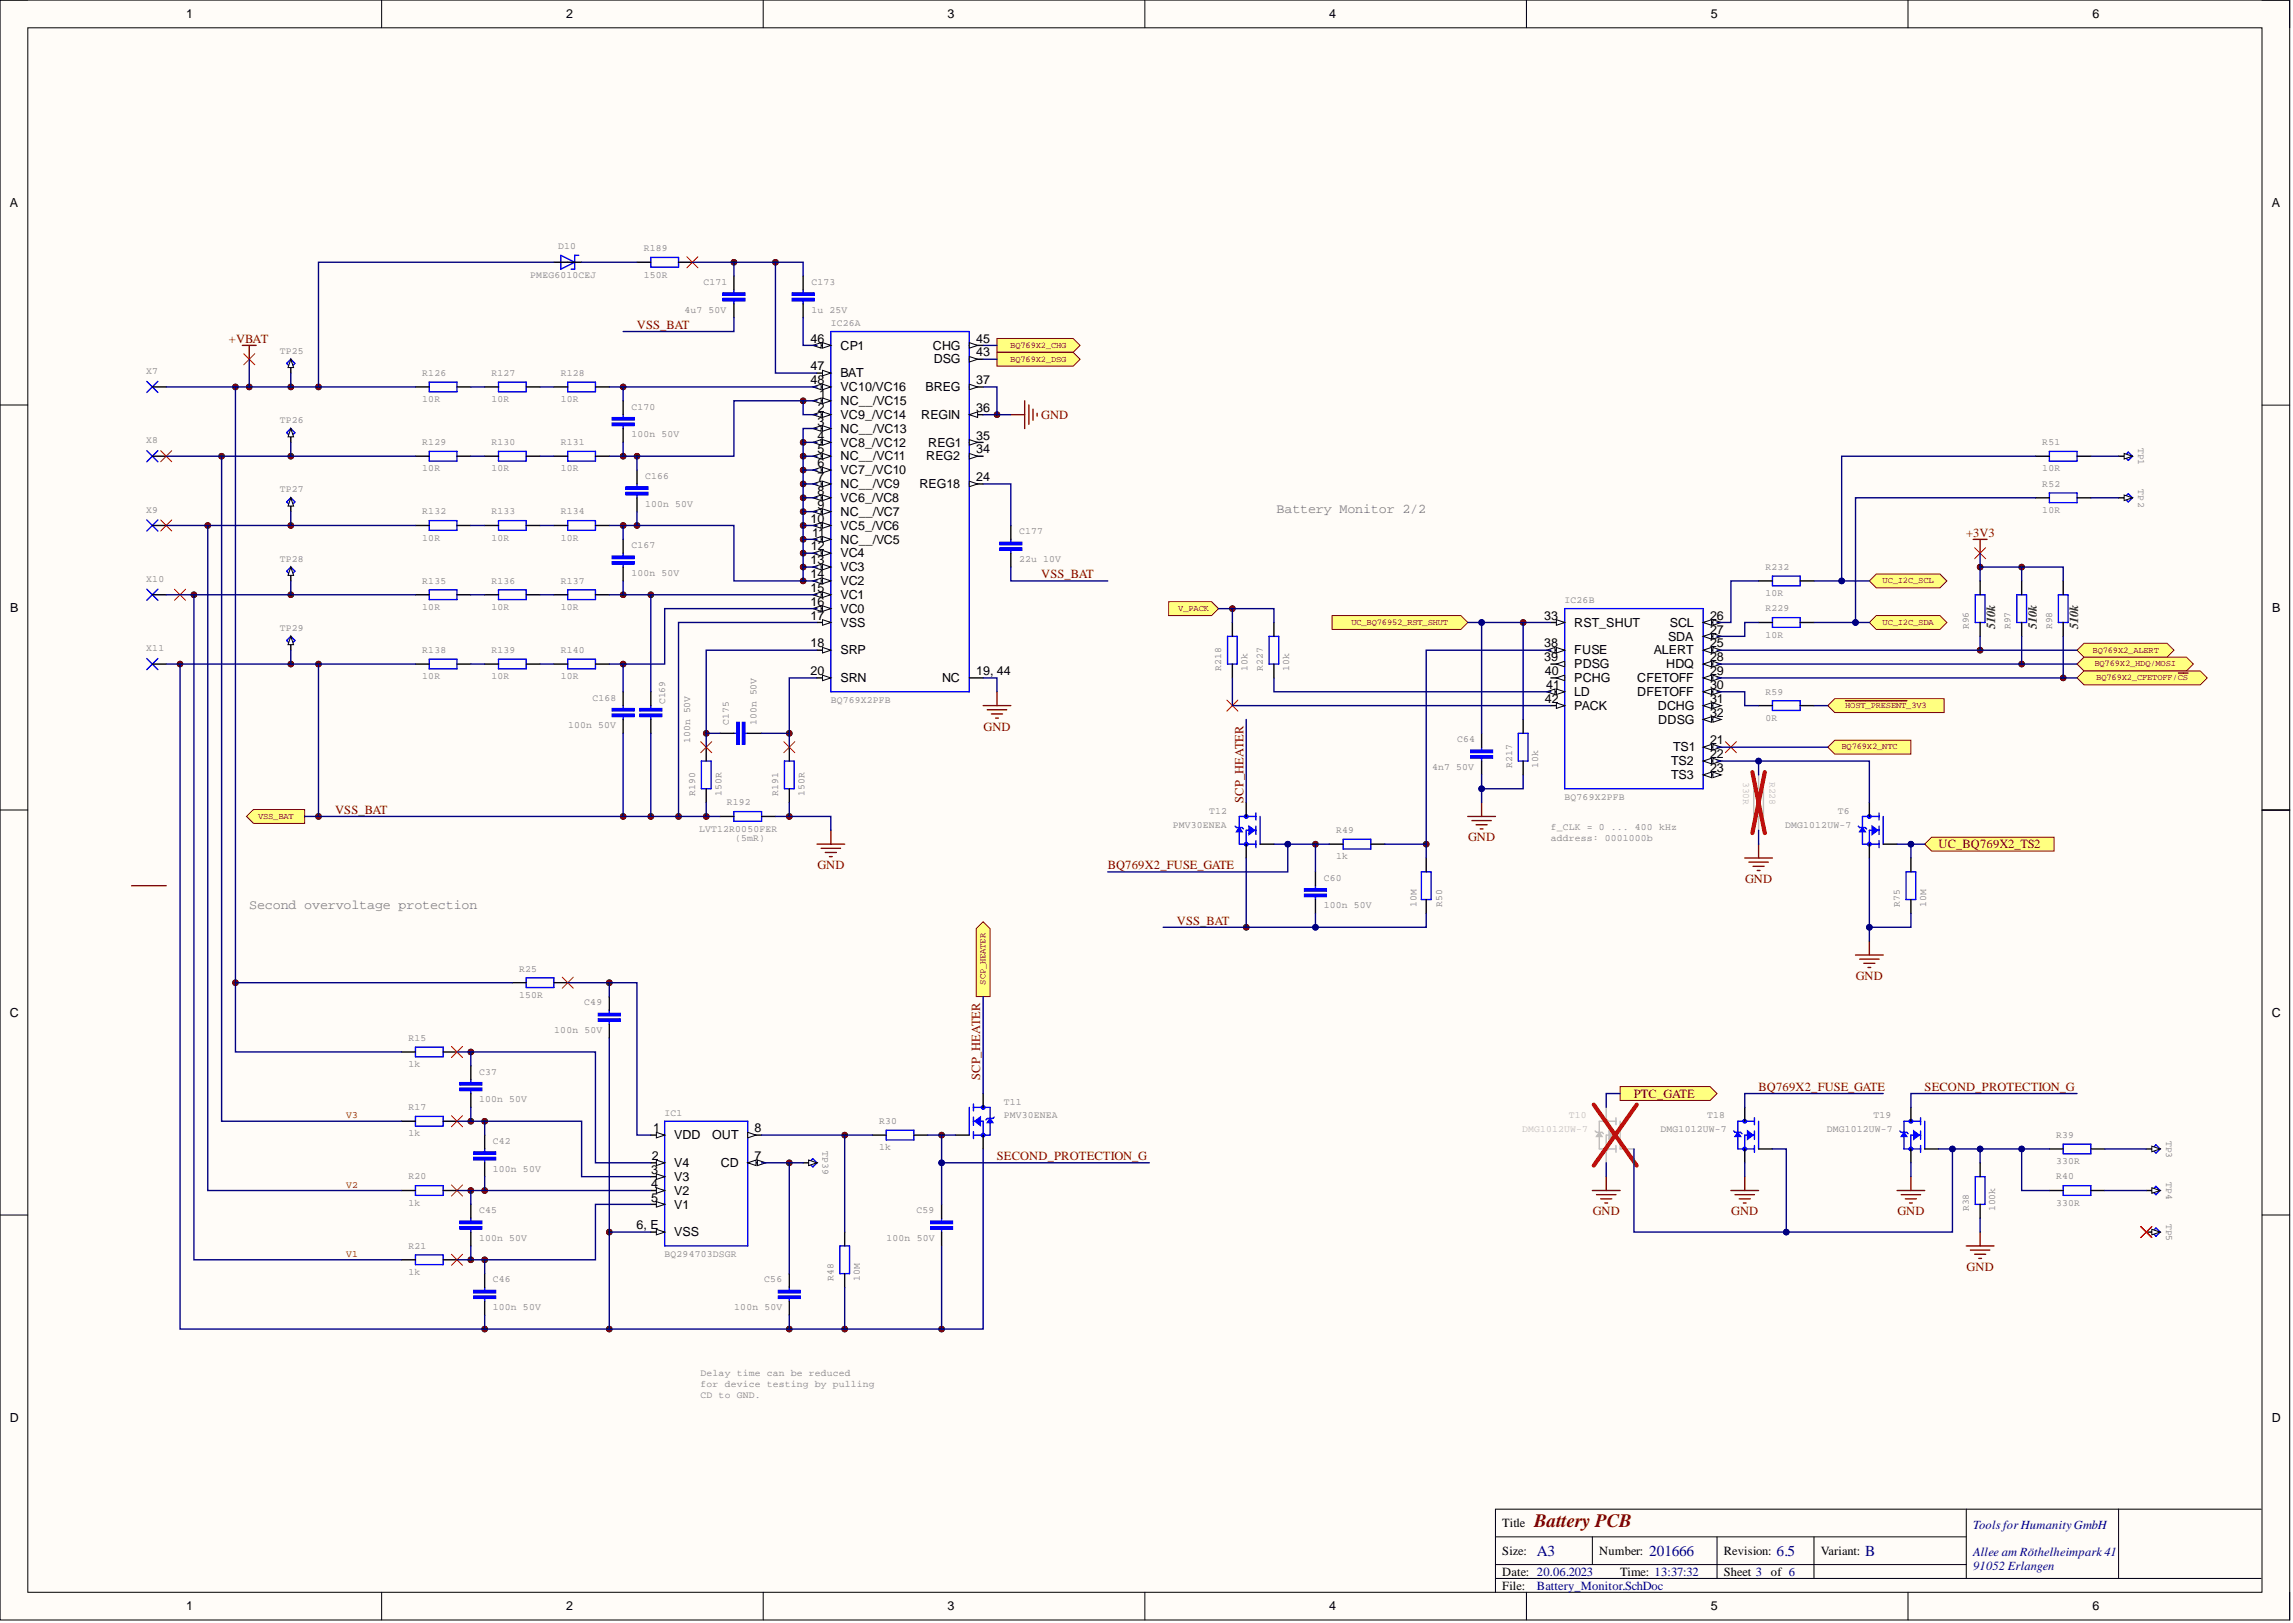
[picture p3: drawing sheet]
<svg xmlns="http://www.w3.org/2000/svg" width="420mm" height="297mm" viewBox="0 0 420 297" stroke-linecap="round" stroke-linejoin="round" font-family="sans-serif">
<defs><g id="words">
<text font-size="3.5" fill="#800000" x="280.9" y="279.5">Battery PCB</text>
<g font-size="2.8" fill="#000080">
<text x="281.4" y="284.7">A3</text>
<text x="301.9" y="284.7">201666</text>
<text x="325.2" y="284.7">6.5</text>
<text x="341.5" y="284.7">B</text>
</g>
<g font-size="2.5" fill="#808080">
<text x="233.7" y="93.9">Battery Monitor 2/2</text>
<text x="45.6" y="166.4">Second overvoltage protection</text>
</g>
<g font-size="2.3">
<text x="34.1" y="3.3">1</text>
<text x="103.7" y="3.3">2</text>
<text x="173.5" y="3.3">3</text>
<text x="243.4" y="3.3">4</text>
<text x="313.2" y="3.3">5</text>
<text x="383.1" y="3.3">6</text>
<text x="1.8" y="37.9">A</text>
<text x="415.9" y="37.9">A</text>
<text x="148.4" y="62.7">46</text>
<text x="153.9" y="64">CP1</text>
<text x="170.8" y="64">CHG</text>
<text x="178.7" y="65.2">43</text>
<text x="178.7" y="62.7">45</text>
<text x="148.4" y="67.8">47</text>
<text x="148.4" y="70.3">48</text>
<text x="153.9" y="69">BAT</text>
<text x="153.9" y="71.6">VC10/VC16</text>
<text x="169.4" y="71.6">BREG</text>
<text x="170.9" y="66.5">DSG</text>
<text x="178.7" y="70.3">37</text>
<text x="149.6" y="77.9">3</text>
<text x="149.7" y="75.4">2</text>
<text x="150" y="72.9">1</text>
<text x="153.9" y="76.7">VC9_/VC14</text>
<text x="153.9" y="74.1">NC__/VC15</text>
<text x="168.7" y="76.7">REGIN</text>
<text x="178.7" y="75.4">36</text>
<text x="149.6" y="83">5</text>
<text x="149.6" y="80.5">4</text>
<text x="153.9" y="81.7">VC8_/VC12</text>
<text x="153.9" y="79.2">NC__/VC13</text>
<text x="169.9" y="81.7">REG1</text>
<text x="178.7" y="83">34</text>
<text x="178.7" y="80.5">35</text>
<text x="149.6" y="88.1">7</text>
<text x="149.6" y="85.5">6</text>
<text x="153.9" y="89.3">NC__/VC9</text>
<text x="153.9" y="86.8">VC7_/VC10</text>
<text x="153.9" y="84.3">NC__/VC11</text>
<text x="168.3" y="89.3">REG18</text>
<text x="169.6" y="84.3">REG2</text>
<text x="178.7" y="88.1">24</text>
<text x="148.4" y="95.7">10</text>
<text x="149.6" y="93.1">9</text>
<text x="149.6" y="90.6">8</text>
<text x="153.9" y="94.4">NC__/VC7</text>
<text x="153.9" y="91.9">VC6_/VC8</text>
<text x="148.5" y="100.7">12</text>
<text x="148.7" y="98.2">11</text>
<text x="153.9" y="99.5">NC__/VC5</text>
<text x="153.9" y="96.9">VC5_/VC6</text>
<text x="148.4" y="105.8">14</text>
<text x="148.4" y="103.3">13</text>
<text x="153.9" y="107.1">VC2</text>
<text x="153.9" y="104.5">VC3</text>
<text x="153.9" y="102">VC4</text>
<text x="1.9" y="112">B</text>
<text x="148.4" y="110.9">16</text>
<text x="148.4" y="108.3">15</text>
<text x="148.4" y="113.4">17</text>
<text x="153.9" y="112.2">VC0</text>
<text x="153.9" y="109.6">VC1</text>
<text x="282.7" y="113.4">33</text>
<text x="313.1" y="113.4">26</text>
<text x="416" y="112">B</text>
<text x="148.4" y="118.5">18</text>
<text x="153.9" y="114.7">VSS</text>
<text x="153.9" y="119.8">SRP</text>
<text x="282.7" y="118.5">38</text>
<text x="288.2" y="114.7">RST_SHUT</text>
<text x="288.2" y="119.8">FUSE</text>
<text x="302.8" y="119.8">ALERT</text>
<text x="305.4" y="117.2">SDA</text>
<text x="305.7" y="114.7">SCL</text>
<text x="313.1" y="118.5">25</text>
<text x="313.1" y="116">27</text>
<text x="148.4" y="123.6">20</text>
<text x="153.9" y="124.8">SRN</text>
<text x="172.5" y="124.8">NC</text>
<text x="178.7" y="123.6">19, 44</text>
<text x="282.7" y="121">39</text>
<text x="282.8" y="123.6">40</text>
<text x="288.2" y="122.3">PDSG</text>
<text x="288.2" y="124.8">PCHG</text>
<text x="299.7" y="124.8">CFETOFF</text>
<text x="305" y="122.3">HDQ</text>
<text x="313.1" y="121">28</text>
<text x="313.1" y="123.6">29</text>
<text x="282.8" y="128.6">42</text>
<text x="283.1" y="126.1">41</text>
<text x="288.2" y="127.4">LD</text>
<text x="288.2" y="129.9">PACK</text>
<text x="299.7" y="127.4">DFETOFF</text>
<text x="303.5" y="129.9">DCHG</text>
<text x="313.1" y="126.1">30</text>
<text x="313.1" y="128.6">31</text>
<text x="313.1" y="131.2">32</text>
<text x="303.6" y="132.4">DDSG</text>
<text x="306.3" y="137.5">TS1</text>
<text x="313.1" y="136.2">21</text>
<text x="306" y="140">TS2</text>
<text x="306" y="142.6">TS3</text>
<text x="313.1" y="138.8">22</text>
<text x="313.1" y="141.3">23</text>
<text x="1.8" y="186.1">C</text>
<text x="415.9" y="186.1">C</text>
<text x="119.6" y="207.2">1</text>
<text x="123.5" y="208.5">VDD</text>
<text x="130.4" y="208.5">OUT</text>
<text x="138.2" y="207.2">8</text>
<text x="119.2" y="214.8">3</text>
<text x="119.3" y="212.3">2</text>
<text x="123.5" y="213.6">V4</text>
<text x="132" y="213.6">CD</text>
<text x="138.2" y="212.3">7</text>
<text x="119.2" y="217.4">4</text>
<text x="119.2" y="219.9">5</text>
<text x="123.5" y="216.1">V3</text>
<text x="123.5" y="218.6">V2</text>
<text x="123.5" y="221.2">V1</text>
<text x="116.5" y="225">6, E</text>
<text x="123.5" y="226.3">VSS</text>
<text x="1.8" y="260.2">D</text>
<text x="415.9" y="260.2">D</text>
<text x="275" y="279.5">Title</text>
<text x="275" y="284.6">Size:</text>
<text x="292.8" y="284.6">Number:</text>
<text x="315.6" y="284.6">Revision:</text>
<text x="333.4" y="284.6">Variant:</text>
<text x="275" y="288.4">Date: 20.06.2023</text>
<text x="275" y="290.9">File:</text>
<text x="296.6" y="288.4">Time: 13:37:32</text>
<text x="315.6" y="288.4">Sheet 3</text>
<text x="324.2" y="288.4">of 6</text>
<text x="34.1" y="294.7">1</text>
<text x="103.7" y="294.7">2</text>
<text x="173.5" y="294.7">3</text>
<text x="243.4" y="294.7">4</text>
<text x="313.2" y="294.7">5</text>
<text x="383.1" y="294.7">6</text>
</g>
<g font-size="2.3" fill="#800000">
<text x="41.9" y="62.7">+VBAT</text>
<text x="116.6" y="60.2">VSS_BAT</text>
<text x="190.6" y="76.7">GND</text>
<text x="360" y="98.2">+3V3</text>
<text x="190.6" y="105.8">VSS_BAT</text>
<text x="180.1" y="133.7">GND</text>
<text x="61.3" y="148.9">VSS_BAT</text>
<text x="227.6" y="146.9" transform="rotate(-90 227.6 146.9)">SCP_HEATER</text>
<text x="268.8" y="154">GND</text>
<text x="354.9" y="155.3">UC_BQ769X2_TS2</text>
<text x="149.6" y="159.1">GND</text>
<text x="202.8" y="159.1">BQ769X2_FUSE_GATE</text>
<text x="319.5" y="161.6">GND</text>
<text x="215.5" y="169.2">VSS_BAT</text>
<text x="339.8" y="179.3">GND</text>
<text x="179.5" y="197.6" transform="rotate(-90 179.5 197.6)">SCP_HEATER</text>
<text x="299.1" y="200.9">PTC_GATE</text>
<text x="321.9" y="199.6">BQ769X2_FUSE_GATE</text>
<text x="352.4" y="199.6">SECOND_PROTECTION_G</text>
<text x="182.5" y="212.3">SECOND_PROTECTION_G</text>
<text x="291.6" y="222.5">GND</text>
<text x="317" y="222.5">GND</text>
<text x="347.4" y="222.5">GND</text>
<text x="360.1" y="232.6">GND</text>
</g>
<g font-size="2.3" fill="#008000">
<text x="365.3" y="115.2" transform="rotate(-90 365.3 115.2)">510k</text>
<text x="372.9" y="115.2" transform="rotate(-90 372.9 115.2)">510k</text>
<text x="380.5" y="115.2" transform="rotate(-90 380.5 115.2)">510k</text>
</g>
<g font-size="2.3" fill="#000080">
<text x="361.2" y="279.8">Tools for HumanityGmbH</text>
<text x="361.2" y="284.8">Allee am Röthelheimpark41</text>
<text x="361.2" y="287.4">91052 Erlangen</text>
<text x="281.4" y="290.9">Battery_Monitor.SchDoc</text>
</g>
<g font-size="1.8" fill="#808080">
<text x="102.2" y="45.6">D10</text>
<text x="117.9" y="46">R189</text>
<text x="97.1" y="50.9">PMEG6010CEJ</text>
<text x="117.9" y="50.8">150R</text>
<text x="128.8" y="52.1">C171</text>
<text x="148.6" y="52.1">C173</text>
<text x="125.3" y="57.2">4u7</text>
<text x="129.7" y="57.2">50V</text>
<text x="148.6" y="57.2">1u 25V</text>
<text x="152.1" y="59.7">IC26A</text>
<text x="51.2" y="64.7">TP25</text>
<text x="26.8" y="68.5">X7</text>
<text x="77.3" y="68.8">R126</text>
<text x="90" y="68.8">R127</text>
<text x="102.7" y="68.8">R128</text>
<text x="51.2" y="77.4">TP26</text>
<text x="77.3" y="73.6">10R</text>
<text x="90" y="73.6">10R</text>
<text x="102.7" y="73.6">10R</text>
<text x="115.6" y="75">C170</text>
<text x="26.8" y="81.1">X8</text>
<text x="77.3" y="81.5">R129</text>
<text x="90" y="81.5">R130</text>
<text x="102.7" y="81.5">R131</text>
<text x="115.6" y="80">100n 50V</text>
<text x="373.9" y="81.5">R51</text>
<text x="391.5" y="82" transform="rotate(90 391.5 82)">TP1</text>
<text x="77.3" y="86.3">10R</text>
<text x="90" y="86.3">10R</text>
<text x="102.7" y="86.3">10R</text>
<text x="118.1" y="87.6">C166</text>
<text x="373.9" y="86.3">10R</text>
<text x="373.9" y="89.1">R52</text>
<text x="391.5" y="89.6" transform="rotate(90 391.5 89.6)">TP2</text>
<text x="26.8" y="93.8">X9</text>
<text x="51.2" y="90.1">TP27</text>
<text x="77.3" y="94.2">R132</text>
<text x="90" y="94.2">R133</text>
<text x="102.7" y="94.2">R134</text>
<text x="118.1" y="92.7">100n 50V</text>
<text x="373.9" y="93.9">10R</text>
<text x="77.3" y="99">10R</text>
<text x="90" y="99">10R</text>
<text x="102.7" y="99">10R</text>
<text x="115.6" y="100.3">C167</text>
<text x="186.6" y="97.8">C177</text>
<text x="26.8" y="106.5">X10</text>
<text x="51.2" y="102.8">TP28</text>
<text x="77.3" y="106.8">R135</text>
<text x="90" y="106.8">R136</text>
<text x="102.7" y="106.8">R137</text>
<text x="115.6" y="105.4">100n 50V</text>
<text x="186.6" y="102.9">22u 10V</text>
<text x="323.2" y="104.3">R232</text>
<text x="77.3" y="111.6">10R</text>
<text x="90" y="111.6">10R</text>
<text x="102.7" y="111.6">10R</text>
<text x="286.5" y="110.4">IC26B</text>
<text x="323.2" y="111.9">R229</text>
<text x="323.2" y="109.1">10R</text>
<text x="26.8" y="119.2">X11</text>
<text x="51.2" y="115.4">TP29</text>
<text x="77.3" y="119.5">R138</text>
<text x="90" y="119.5">R139</text>
<text x="102.7" y="119.5">R140</text>
<text x="323.2" y="116.7">10R</text>
<text x="360.5" y="115.2" transform="rotate(-90 360.5 115.2)">R96</text>
<text x="368.1" y="115.2" transform="rotate(-90 368.1 115.2)">R97</text>
<text x="375.7" y="115.2" transform="rotate(-90 375.7 115.2)">R98</text>
<text x="77.3" y="124.3">10R</text>
<text x="90" y="124.3">10R</text>
<text x="102.7" y="124.3">10R</text>
<text x="223.6" y="122.8" transform="rotate(-90 223.6 122.8)">R218</text>
<text x="228.4" y="122.8" transform="rotate(-90 228.4 122.8)">10k</text>
<text x="231.2" y="122.8" transform="rotate(-90 231.2 122.8)">R227</text>
<text x="236" y="122.8" transform="rotate(-90 236 122.8)">10k</text>
<text x="108.5" y="128.2">C168</text>
<text x="121.8" y="128.9" transform="rotate(-90 121.8 128.9)">C169</text>
<text x="152.1" y="128.6">BQ769X2PFB</text>
<text x="323.2" y="127.1">R59</text>
<text x="323.2" y="131.9">0R</text>
<text x="104" y="133.3">100n 50V</text>
<text x="126.3" y="136" transform="rotate(-90 126.3 136)">100n 50V</text>
<text x="133.4" y="132.7" transform="rotate(-90 133.4 132.7)">C175</text>
<text x="138.5" y="132.7" transform="rotate(-90 138.5 132.7)">100n 50V</text>
<text x="266.8" y="135.8">C64</text>
<text x="262.2" y="140.9">4n7</text>
<text x="266.6" y="140.9">50V</text>
<text x="276.8" y="140.6" transform="rotate(-90 276.8 140.6)">R217</text>
<text x="281.6" y="140.6" transform="rotate(-90 281.6 140.6)">10k</text>
<text x="127.3" y="145.6" transform="rotate(-90 127.3 145.6)">R190</text>
<text x="132.1" y="145.6" transform="rotate(-90 132.1 145.6)">150R</text>
<text x="133.1" y="147.4">R192</text>
<text x="142.5" y="145.6" transform="rotate(-90 142.5 145.6)">R191</text>
<text x="147.3" y="145.6" transform="rotate(-90 147.3 145.6)">150R</text>
<text x="221.4" y="148.9">T12</text>
<text x="286.5" y="146.4">BQ769X2PFB</text>
<text x="336.5" y="148.9">T6</text>
<text x="128" y="152.2">LVT12R0050FER</text>
<text x="134.6" y="154">(5mR)</text>
<text x="214.7" y="151.5">PMV30ENEA</text>
<text x="244.6" y="152.5">R49</text>
<text x="283.9" y="152">f_CLK = 0 ... 400 kHz</text>
<text x="283.9" y="154">address: 0001000b</text>
<text x="326.8" y="151.5">DMG1012UW-7</text>
<text x="242.3" y="161.2">C60</text>
<text x="244.6" y="157.3">1k</text>
<text x="242.3" y="166.2">100n 50V</text>
<text x="259.3" y="165.9" transform="rotate(-90 259.3 165.9)">10M</text>
<text x="264.1" y="165.9" transform="rotate(-90 264.1 165.9)">R50</text>
<text x="347.8" y="165.9" transform="rotate(-90 347.8 165.9)">R75</text>
<text x="352.6" y="165.9" transform="rotate(-90 352.6 165.9)">10M</text>
<text x="95.1" y="177.8">R25</text>
<text x="95.1" y="182.6">150R</text>
<text x="107" y="184">C49</text>
<text x="74.8" y="190.5">R15</text>
<text x="101.5" y="189.1">100n 50V</text>
<text x="74.8" y="195.3">1k</text>
<text x="87.7" y="196.7">C37</text>
<text x="74.8" y="203.2">R17</text>
<text x="87.7" y="201.7">100n 50V</text>
<text x="183.8" y="202.2">T11</text>
<text x="74.8" y="208">1k</text>
<text x="90.2" y="209.4">C42</text>
<text x="121.7" y="204.2">IC1</text>
<text x="161" y="205.7">R30</text>
<text x="183.8" y="204.7">PMV30ENEA</text>
<text x="304" y="207.2">DMG1012UW-7</text>
<text x="312.6" y="204.7">T18</text>
<text x="334.4" y="207.2">DMG1012UW-7</text>
<text x="343" y="204.7">T19</text>
<text x="376.4" y="208.3">R39</text>
<text x="396.6" y="208.8" transform="rotate(90 396.6 208.8)">TP3</text>
<text x="74.8" y="215.9">R20</text>
<text x="90.2" y="214.4">100n 50V</text>
<text x="150.6" y="210.7" transform="rotate(90 150.6 210.7)">TP39</text>
<text x="161" y="210.5">1k</text>
<text x="376.4" y="213.1">330R</text>
<text x="376.4" y="215.9">R40</text>
<text x="74.8" y="220.7">1k</text>
<text x="360.5" y="221.7" transform="rotate(-90 360.5 221.7)">R38</text>
<text x="365.3" y="221.7" transform="rotate(-90 365.3 221.7)">100k</text>
<text x="376.4" y="220.7">330R</text>
<text x="396.6" y="216.4" transform="rotate(90 396.6 216.4)">TP4</text>
<text x="87.7" y="222">C45</text>
<text x="87.7" y="227.1">100n 50V</text>
<text x="162.3" y="227.1">100n 50V</text>
<text x="167.8" y="222">C59</text>
<text x="396.6" y="224" transform="rotate(90 396.6 224)">TP5</text>
<text x="74.8" y="228.5">R21</text>
<text x="74.8" y="233.4">1k</text>
<text x="121.7" y="230.1">BQ294703DSGR</text>
<text x="90.2" y="234.7">C46</text>
<text x="90.2" y="239.8">100n 50V</text>
<text x="134.4" y="239.8">100n 50V</text>
<text x="139.9" y="234.7">C56</text>
<text x="152.6" y="234.4" transform="rotate(-90 152.6 234.4)">R48</text>
<text x="157.4" y="234.4" transform="rotate(-90 157.4 234.4)">10M</text>
<text x="128.3" y="251.9">Delay time can be reduced</text>
<text x="128.3" y="253.9">for device testing by pulling</text>
<text x="128.3" y="255.9">CD to GND.</text>
</g>
<g font-size="1.8" fill="#bfbebc">
<text x="319.2" y="143.1" transform="rotate(90 319.2 143.1)">330R</text>
<text x="324" y="143.1" transform="rotate(90 324 143.1)">R228</text>
<text x="278.7" y="207.2">DMG1012UW-7</text>
<text x="287.2" y="204.7">T10</text>
</g>
<g font-size="1.8" fill="#800000">
<text x="63.4" y="204.7">V3</text>
<text x="63.4" y="217.4">V2</text>
<text x="63.4" y="230.1">V1</text>
</g>
<g font-size="1.6" fill="#800000">
<text x="185" y="63.6">BQ769X2_CHG</text>
<text x="185" y="66.2">BQ769X2_DSG</text>
<text x="344.7" y="106.7">UC_I2C_SCL</text>
<text x="215.7" y="111.8">V_PACK</text>
<text x="247.4" y="114.4">UC_BQ76952_RST_SHUT</text>
<text x="344.7" y="114.4">UC_I2C_SDA</text>
<text x="383.1" y="119.4">BQ769X2_ALERT</text>
<text x="383.5" y="122">BQ769X2_HDQ/MOSI</text>
<text x="383.8" y="124.5">BQ769X2_CFETOFF/CS</text>
<text x="337.8" y="129.6">HOST_PRESENT_3V3</text>
<text x="337.2" y="137.2">BQ769X2_NTC</text>
<text x="47.2" y="149.8">VSS_BAT</text>
<text x="180.4" y="180.3" transform="rotate(-90 180.4 180.3)">SCP_HEATER</text>
</g>
</g></defs>
<path d="M0 0h419.2v296.5h-419.2z" fill-rule="evenodd" fill="#fffcf8"/>
<path d="M0 0h419.2v296.5h-419.2z" fill="none" stroke="#000" stroke-width=".18"/>
<path d="M5.1 5.1h409v286.3h-409z" fill-rule="evenodd" fill="#fffcf8"/>
<g fill="none" stroke="#000" stroke-width=".18">
<path d="M0 0h5.1M5.1 5.1h409v286.3h-409zM69.9 0v5.1M139.7 0v5.1M209.6 0v5.1M279.5 0v5.1M349.3 0v5.1M414.1 0h5.1v5.1M0 74.1h5.1M414.1 74.1h5.1M0 148.2h5.1M414.1 148.3h5.1"/>
<path d="M0 222.4h5.1M414.1 222.4h5.1M69.9 291.4v5.1M139.7 291.4v5.1M209.6 291.4v5.1M279.5 291.4v5.1M349.3 291.4v5.1M419.2 291.4v5.1"/>
</g>
<circle cx="33" cy="121.5" r=".51" fill="#000080"/>
<circle cx="33" cy="121.5" r=".51" fill="none" stroke="#000080" stroke-width=".18"/>
<circle cx="35.5" cy="108.9" r=".51" fill="#000080"/>
<circle cx="35.5" cy="108.9" r=".51" fill="none" stroke="#000080" stroke-width=".18"/>
<circle cx="38" cy="96.2" r=".51" fill="#000080"/>
<circle cx="38" cy="96.2" r=".51" fill="none" stroke="#000080" stroke-width=".18"/>
<circle cx="40.6" cy="83.5" r=".51" fill="#000080"/>
<circle cx="40.6" cy="83.5" r=".51" fill="none" stroke="#000080" stroke-width=".18"/>
<circle cx="43.1" cy="179.9" r=".51" fill="#000080"/>
<circle cx="43.1" cy="179.9" r=".51" fill="none" stroke="#000080" stroke-width=".18"/>
<circle cx="43.1" cy="70.8" r=".51" fill="#000080"/>
<circle cx="43.1" cy="70.8" r=".51" fill="none" stroke="#000080" stroke-width=".18"/>
<circle cx="45.6" cy="70.8" r=".51" fill="#000080"/>
<circle cx="45.6" cy="70.8" r=".51" fill="none" stroke="#000080" stroke-width=".18"/>
<circle cx="53.2" cy="121.5" r=".51" fill="#000080"/>
<circle cx="53.2" cy="121.5" r=".51" fill="none" stroke="#000080" stroke-width=".18"/>
<circle cx="53.2" cy="108.9" r=".51" fill="#000080"/>
<circle cx="53.2" cy="108.9" r=".51" fill="none" stroke="#000080" stroke-width=".18"/>
<circle cx="53.2" cy="96.2" r=".51" fill="#000080"/>
<circle cx="53.2" cy="96.2" r=".51" fill="none" stroke="#000080" stroke-width=".18"/>
<circle cx="53.2" cy="83.5" r=".51" fill="#000080"/>
<circle cx="53.2" cy="83.5" r=".51" fill="none" stroke="#000080" stroke-width=".18"/>
<circle cx="53.2" cy="70.8" r=".51" fill="#000080"/>
<circle cx="53.2" cy="70.8" r=".51" fill="none" stroke="#000080" stroke-width=".18"/>
<circle cx="58.3" cy="149.4" r=".51" fill="#000080"/>
<circle cx="58.3" cy="149.4" r=".51" fill="none" stroke="#000080" stroke-width=".18"/>
<circle cx="58.3" cy="121.5" r=".51" fill="#000080"/>
<circle cx="58.3" cy="121.5" r=".51" fill="none" stroke="#000080" stroke-width=".18"/>
<circle cx="58.3" cy="70.8" r=".51" fill="#000080"/>
<circle cx="58.3" cy="70.8" r=".51" fill="none" stroke="#000080" stroke-width=".18"/>
<circle cx="86.2" cy="230.6" r=".51" fill="#000080"/>
<circle cx="86.2" cy="230.6" r=".51" fill="none" stroke="#000080" stroke-width=".18"/>
<circle cx="86.2" cy="217.9" r=".51" fill="#000080"/>
<circle cx="86.2" cy="217.9" r=".51" fill="none" stroke="#000080" stroke-width=".18"/>
<circle cx="86.2" cy="205.2" r=".51" fill="#000080"/>
<circle cx="86.2" cy="205.2" r=".51" fill="none" stroke="#000080" stroke-width=".18"/>
<circle cx="86.2" cy="192.5" r=".51" fill="#000080"/>
<circle cx="86.2" cy="192.5" r=".51" fill="none" stroke="#000080" stroke-width=".18"/>
<circle cx="88.7" cy="243.2" r=".51" fill="#000080"/>
<circle cx="88.7" cy="243.2" r=".51" fill="none" stroke="#000080" stroke-width=".18"/>
<circle cx="88.7" cy="230.6" r=".51" fill="#000080"/>
<circle cx="88.7" cy="230.6" r=".51" fill="none" stroke="#000080" stroke-width=".18"/>
<circle cx="88.7" cy="217.9" r=".51" fill="#000080"/>
<circle cx="88.7" cy="217.9" r=".51" fill="none" stroke="#000080" stroke-width=".18"/>
<circle cx="88.7" cy="205.2" r=".51" fill="#000080"/>
<circle cx="88.7" cy="205.2" r=".51" fill="none" stroke="#000080" stroke-width=".18"/>
<circle cx="111.6" cy="243.2" r=".51" fill="#000080"/>
<circle cx="111.6" cy="243.2" r=".51" fill="none" stroke="#000080" stroke-width=".18"/>
<circle cx="111.6" cy="225.5" r=".51" fill="#000080"/>
<circle cx="111.6" cy="225.5" r=".51" fill="none" stroke="#000080" stroke-width=".18"/>
<circle cx="111.6" cy="179.9" r=".51" fill="#000080"/>
<circle cx="111.6" cy="179.9" r=".51" fill="none" stroke="#000080" stroke-width=".18"/>
<circle cx="114.1" cy="149.4" r=".51" fill="#000080"/>
<circle cx="114.1" cy="149.4" r=".51" fill="none" stroke="#000080" stroke-width=".18"/>
<circle cx="114.1" cy="121.5" r=".51" fill="#000080"/>
<circle cx="114.1" cy="121.5" r=".51" fill="none" stroke="#000080" stroke-width=".18"/>
<circle cx="114.1" cy="108.9" r=".51" fill="#000080"/>
<circle cx="114.1" cy="108.9" r=".51" fill="none" stroke="#000080" stroke-width=".18"/>
<circle cx="114.1" cy="96.2" r=".51" fill="#000080"/>
<circle cx="114.1" cy="96.2" r=".51" fill="none" stroke="#000080" stroke-width=".18"/>
<circle cx="114.1" cy="83.5" r=".51" fill="#000080"/>
<circle cx="114.1" cy="83.5" r=".51" fill="none" stroke="#000080" stroke-width=".18"/>
<circle cx="114.1" cy="70.8" r=".51" fill="#000080"/>
<circle cx="114.1" cy="70.8" r=".51" fill="none" stroke="#000080" stroke-width=".18"/>
<circle cx="116.6" cy="96.2" r=".51" fill="#000080"/>
<circle cx="116.6" cy="96.2" r=".51" fill="none" stroke="#000080" stroke-width=".18"/>
<circle cx="116.6" cy="83.5" r=".51" fill="#000080"/>
<circle cx="116.6" cy="83.5" r=".51" fill="none" stroke="#000080" stroke-width=".18"/>
<circle cx="119.2" cy="149.4" r=".51" fill="#000080"/>
<circle cx="119.2" cy="149.4" r=".51" fill="none" stroke="#000080" stroke-width=".18"/>
<circle cx="119.2" cy="108.9" r=".51" fill="#000080"/>
<circle cx="119.2" cy="108.9" r=".51" fill="none" stroke="#000080" stroke-width=".18"/>
<circle cx="124.2" cy="149.4" r=".51" fill="#000080"/>
<circle cx="124.2" cy="149.4" r=".51" fill="none" stroke="#000080" stroke-width=".18"/>
<circle cx="129.3" cy="149.4" r=".51" fill="#000080"/>
<circle cx="129.3" cy="149.4" r=".51" fill="none" stroke="#000080" stroke-width=".18"/>
<circle cx="129.3" cy="134.2" r=".51" fill="#000080"/>
<circle cx="129.3" cy="134.2" r=".51" fill="none" stroke="#000080" stroke-width=".18"/>
<circle cx="134.4" cy="48" r=".51" fill="#000080"/>
<circle cx="134.4" cy="48" r=".51" fill="none" stroke="#000080" stroke-width=".18"/>
<circle cx="142" cy="48" r=".51" fill="#000080"/>
<circle cx="142" cy="48" r=".51" fill="none" stroke="#000080" stroke-width=".18"/>
<circle cx="144.5" cy="243.2" r=".51" fill="#000080"/>
<circle cx="144.5" cy="243.2" r=".51" fill="none" stroke="#000080" stroke-width=".18"/>
<circle cx="144.5" cy="212.8" r=".51" fill="#000080"/>
<circle cx="144.5" cy="212.8" r=".51" fill="none" stroke="#000080" stroke-width=".18"/>
<circle cx="144.5" cy="149.4" r=".51" fill="#000080"/>
<circle cx="144.5" cy="149.4" r=".51" fill="none" stroke="#000080" stroke-width=".18"/>
<circle cx="144.5" cy="134.2" r=".51" fill="#000080"/>
<circle cx="144.5" cy="134.2" r=".51" fill="none" stroke="#000080" stroke-width=".18"/>
<circle cx="147" cy="106.3" r=".51" fill="#000080"/>
<circle cx="147" cy="106.3" r=".51" fill="none" stroke="#000080" stroke-width=".18"/>
<circle cx="147" cy="103.8" r=".51" fill="#000080"/>
<circle cx="147" cy="103.8" r=".51" fill="none" stroke="#000080" stroke-width=".18"/>
<circle cx="147" cy="101.2" r=".51" fill="#000080"/>
<circle cx="147" cy="101.2" r=".51" fill="none" stroke="#000080" stroke-width=".18"/>
<circle cx="147" cy="98.7" r=".51" fill="#000080"/>
<circle cx="147" cy="98.7" r=".51" fill="none" stroke="#000080" stroke-width=".18"/>
<circle cx="147" cy="96.2" r=".51" fill="#000080"/>
<circle cx="147" cy="96.2" r=".51" fill="none" stroke="#000080" stroke-width=".18"/>
<circle cx="147" cy="93.6" r=".51" fill="#000080"/>
<circle cx="147" cy="93.6" r=".51" fill="none" stroke="#000080" stroke-width=".18"/>
<circle cx="147" cy="91.1" r=".51" fill="#000080"/>
<circle cx="147" cy="91.1" r=".51" fill="none" stroke="#000080" stroke-width=".18"/>
<circle cx="147" cy="88.6" r=".51" fill="#000080"/>
<circle cx="147" cy="88.6" r=".51" fill="none" stroke="#000080" stroke-width=".18"/>
<circle cx="147" cy="86" r=".51" fill="#000080"/>
<circle cx="147" cy="86" r=".51" fill="none" stroke="#000080" stroke-width=".18"/>
<circle cx="147" cy="83.5" r=".51" fill="#000080"/>
<circle cx="147" cy="83.5" r=".51" fill="none" stroke="#000080" stroke-width=".18"/>
<circle cx="147" cy="81" r=".51" fill="#000080"/>
<circle cx="147" cy="81" r=".51" fill="none" stroke="#000080" stroke-width=".18"/>
<circle cx="147" cy="73.4" r=".51" fill="#000080"/>
<circle cx="147" cy="73.4" r=".51" fill="none" stroke="#000080" stroke-width=".18"/>
<circle cx="154.6" cy="243.2" r=".51" fill="#000080"/>
<circle cx="154.6" cy="243.2" r=".51" fill="none" stroke="#000080" stroke-width=".18"/>
<circle cx="154.6" cy="207.7" r=".51" fill="#000080"/>
<circle cx="154.6" cy="207.7" r=".51" fill="none" stroke="#000080" stroke-width=".18"/>
<circle cx="172.4" cy="243.2" r=".51" fill="#000080"/>
<circle cx="172.4" cy="243.2" r=".51" fill="none" stroke="#000080" stroke-width=".18"/>
<circle cx="172.4" cy="207.7" r=".51" fill="#000080"/>
<circle cx="172.4" cy="207.7" r=".51" fill="none" stroke="#000080" stroke-width=".18"/>
<circle cx="182.5" cy="75.9" r=".51" fill="#000080"/>
<circle cx="182.5" cy="75.9" r=".51" fill="none" stroke="#000080" stroke-width=".18"/>
<circle cx="225.6" cy="111.4" r=".51" fill="#000080"/>
<circle cx="225.6" cy="111.4" r=".51" fill="none" stroke="#000080" stroke-width=".18"/>
<circle cx="228.2" cy="169.7" r=".51" fill="#000080"/>
<circle cx="228.2" cy="169.7" r=".51" fill="none" stroke="#000080" stroke-width=".18"/>
<circle cx="240.8" cy="154.5" r=".51" fill="#000080"/>
<circle cx="240.8" cy="154.5" r=".51" fill="none" stroke="#000080" stroke-width=".18"/>
<circle cx="261.1" cy="154.5" r=".51" fill="#000080"/>
<circle cx="261.1" cy="154.5" r=".51" fill="none" stroke="#000080" stroke-width=".18"/>
<circle cx="278.9" cy="113.9" r=".51" fill="#000080"/>
<circle cx="278.9" cy="113.9" r=".51" fill="none" stroke="#000080" stroke-width=".18"/>
<circle cx="362.5" cy="119" r=".51" fill="#000080"/>
<circle cx="362.5" cy="119" r=".51" fill="none" stroke="#000080" stroke-width=".18"/>
<circle cx="362.5" cy="103.8" r=".51" fill="#000080"/>
<circle cx="362.5" cy="103.8" r=".51" fill="none" stroke="#000080" stroke-width=".18"/>
<circle cx="370.1" cy="121.5" r=".51" fill="#000080"/>
<circle cx="370.1" cy="121.5" r=".51" fill="none" stroke="#000080" stroke-width=".18"/>
<circle cx="370.1" cy="103.8" r=".51" fill="#000080"/>
<circle cx="370.1" cy="103.8" r=".51" fill="none" stroke="#000080" stroke-width=".18"/>
<circle cx="377.7" cy="124.1" r=".51" fill="#000080"/>
<circle cx="377.7" cy="124.1" r=".51" fill="none" stroke="#000080" stroke-width=".18"/>
<path d="M414.2 148.3h5" fill="none" stroke="#000" stroke-width=".25"/>
<path d="M360 276.2v12.7M387.9 276.2v12.7M414 276.2h-140.2v15.2M273.8 281.3h86.2M273.8 288.9h140.2M273.8 286.3h86.2M291.5 281.3v5M314.4 281.3v7.6M332.1 281.3v7.6" fill="none" stroke="#000" stroke-width=".18"/>
<path d="M24.1 162.1h6.3" fill="none" stroke="#800000" stroke-width=".25"/>
<path d="M116.6 88.6v.5M116.6 90.6v.5" fill="none" stroke="#00f" stroke-width=".25"/>
<path d="M114.6 90.1h4v.5h-4z" fill-rule="evenodd" fill="#00f"/>
<path d="M114.6 90.1h4v.5h-4z" fill="none" stroke="#00f" stroke-width=".18"/>
<path d="M114.6 89.1h4v.5h-4z" fill-rule="evenodd" fill="#00f"/>
<path d="M114.6 89.1h4v.5h-4z" fill="none" stroke="#00f" stroke-width=".18"/>
<path d="M116.6 86v2.6M116.6 91.1v2.5" fill="none" stroke="#000" stroke-width=".25"/>
<path d="M114.1 101.2v.6M114.1 103.3v.5" fill="none" stroke="#00f" stroke-width=".25"/>
<path d="M112.1 102.8h4v.5h-4z" fill-rule="evenodd" fill="#00f"/>
<path d="M112.1 102.8h4v.5h-4z" fill="none" stroke="#00f" stroke-width=".18"/>
<path d="M112.1 101.8h4v.5h-4z" fill-rule="evenodd" fill="#00f"/>
<path d="M112.1 101.8h4v.5h-4z" fill="none" stroke="#00f" stroke-width=".18"/>
<path d="M114.1 98.7v2.5M114.1 103.8v2.5" fill="none" stroke="#000" stroke-width=".25"/>
<path d="M114.1 129.1v.5M114.1 131.2v.5" fill="none" stroke="#00f" stroke-width=".25"/>
<path d="M112.1 130.7h4v.5h-4z" fill-rule="evenodd" fill="#00f"/>
<path d="M112.1 130.7h4v.5h-4z" fill="none" stroke="#00f" stroke-width=".18"/>
<path d="M112.1 129.6h4v.6h-4z" fill-rule="evenodd" fill="#00f"/>
<path d="M112.1 129.6h4v.6h-4z" fill="none" stroke="#00f" stroke-width=".18"/>
<path d="M114.1 126.6v2.5M114.1 131.7v2.5" fill="none" stroke="#000" stroke-width=".25"/>
<path d="M119.2 129.1v.5M119.2 131.2v.5" fill="none" stroke="#00f" stroke-width=".25"/>
<path d="M117.1 130.7h4.1v.5h-4.1z" fill-rule="evenodd" fill="#00f"/>
<path d="M117.1 130.7h4.1v.5h-4.1z" fill="none" stroke="#00f" stroke-width=".18"/>
<path d="M117.1 129.6h4.1v.6h-4.1z" fill-rule="evenodd" fill="#00f"/>
<path d="M117.1 129.6h4.1v.6h-4.1z" fill="none" stroke="#00f" stroke-width=".18"/>
<path d="M119.2 126.6v2.5M119.2 131.7v2.5" fill="none" stroke="#000" stroke-width=".25"/>
<path d="M114.1 75.9v.5M114.1 77.9v.5" fill="none" stroke="#00f" stroke-width=".25"/>
<path d="M112.1 77.4h4v.5h-4z" fill-rule="evenodd" fill="#00f"/>
<path d="M112.1 77.4h4v.5h-4z" fill="none" stroke="#00f" stroke-width=".18"/>
<path d="M112.1 76.4h4v.5h-4z" fill-rule="evenodd" fill="#00f"/>
<path d="M112.1 76.4h4v.5h-4z" fill="none" stroke="#00f" stroke-width=".18"/>
<path d="M101.4 48h5.1M116.6 48h2.6M124.2 48h2.6M114.1 73.4v2.5M114.1 78.4v2.6" fill="none" stroke="#000" stroke-width=".25"/>
<path d="M102.7 46.7l2.5 1.3-2.5 1.3zM106 46.7h-.8v2.6h-.6M119.2 47.1h5v1.8h-5zM147 53.1v.5M147 55.1v.5" fill="none" stroke="#00f" stroke-width=".25"/>
<path d="M145 54.6h4.1v.5h-4.1z" fill-rule="evenodd" fill="#00f"/>
<path d="M145 54.6h4.1v.5h-4.1z" fill="none" stroke="#00f" stroke-width=".18"/>
<path d="M145 53.6h4.1v.5h-4.1z" fill-rule="evenodd" fill="#00f"/>
<path d="M145 53.6h4.1v.5h-4.1z" fill="none" stroke="#00f" stroke-width=".18"/>
<path d="M147 50.5v2.6M147 55.6v2.5" fill="none" stroke="#000" stroke-width=".25"/>
<path d="M134.4 134.2h.5M136.4 134.2h.5" fill="none" stroke="#00f" stroke-width=".25"/>
<path d="M135.9 132.2h.5v4h-.5z" fill-rule="evenodd" fill="#00f"/>
<path d="M135.9 132.2h.5v4h-.5z" fill="none" stroke="#00f" stroke-width=".18"/>
<path d="M134.9 132.2h.5v4h-.5z" fill-rule="evenodd" fill="#00f"/>
<path d="M134.9 132.2h.5v4h-.5z" fill="none" stroke="#00f" stroke-width=".18"/>
<path d="M129.3 136.7v2.6M131.8 134.2h2.6M136.9 134.2h2.5M144.5 136.7v2.6M129.3 144.4v2.5M131.8 149.4h2.6M139.4 149.4h2.6M144.5 144.4v2.5" fill="none" stroke="#000" stroke-width=".25"/>
<path d="M185.1 98.7v.5M185.1 100.7v.6M128.4 139.3h1.8v5.1h-1.8zM143.6 139.3h1.8v5.1h-1.8zM134.4 148.5h5v1.8h-5z" fill="none" stroke="#00f" stroke-width=".25"/>
<path d="M183 100.2h4.1v.5h-4.1z" fill-rule="evenodd" fill="#00f"/>
<path d="M183 100.2h4.1v.5h-4.1z" fill="none" stroke="#00f" stroke-width=".18"/>
<path d="M183 99.2h4.1v.5h-4.1z" fill-rule="evenodd" fill="#00f"/>
<path d="M183 99.2h4.1v.5h-4.1z" fill="none" stroke="#00f" stroke-width=".18"/>
<path d="M27.9 70.8h2.5M27.9 83.5h2.5M27.9 96.2h2.5M185.1 96.2v2.5M27.9 108.9h2.5M185.1 101.3v2.5M27.9 121.5h2.5M119.2 207.7h2.5" fill="none" stroke="#000" stroke-width=".25"/>
<path d="M26.9 69.8l2 2M28.9 69.8l-2 2M26.9 82.5l2 2M26.9 95.2l2 2M28.9 82.5l-2 2M28.9 95.2l-2 2M26.9 107.8l2 2.1M28.9 107.8l-2 2.1M26.9 120.5l2 2M28.9 120.5l-2 2M121.7 205.2h15.2v22.8h-15.2z" fill="none" stroke="#00f" stroke-width=".25"/>
<path d="M120.2 207.2l1.5 .5-1.5 .6z" fill="#f8fcff"/>
<path d="M120.2 207.2l1.5 .5-1.5 .6z" fill="none" stroke="#000" stroke-width=".18"/>
<path d="M119.2 212.8h2.5" fill="none" stroke="#000" stroke-width=".25"/>
<path d="M120.2 212.3l1.5 .5-1.5 .5z" fill="#f8fcff"/>
<path d="M120.2 212.3l1.5 .5-1.5 .5z" fill="none" stroke="#000" stroke-width=".18"/>
<path d="M119.2 215.4h2.5" fill="none" stroke="#000" stroke-width=".25"/>
<path d="M120.2 214.8l1.5 .6-1.5 .5z" fill="#f8fcff"/>
<path d="M120.2 214.8l1.5 .6-1.5 .5z" fill="none" stroke="#000" stroke-width=".18"/>
<path d="M119.2 217.9h2.5" fill="none" stroke="#000" stroke-width=".25"/>
<path d="M120.2 217.4l1.5 .5-1.5 .5z" fill="#f8fcff"/>
<path d="M120.2 217.4l1.5 .5-1.5 .5z" fill="none" stroke="#000" stroke-width=".18"/>
<path d="M119.2 220.4h2.5" fill="none" stroke="#000" stroke-width=".25"/>
<path d="M120.2 219.9l1.5 .5-1.5 .5z" fill="#f8fcff"/>
<path d="M120.2 219.9l1.5 .5-1.5 .5z" fill="none" stroke="#000" stroke-width=".18"/>
<path d="M136.9 207.7h2.5" fill="none" stroke="#000" stroke-width=".25"/>
<path d="M136.9 207.2l1.5 .5-1.5 .6z" fill="#f8fcff"/>
<path d="M136.9 207.2l1.5 .5-1.5 .6z" fill="none" stroke="#000" stroke-width=".18"/>
<path d="M136.9 212.8h2.5" fill="none" stroke="#000" stroke-width=".25"/>
<path d="M136.9 212.8l1.5-.5v1z" fill="#f8fcff"/>
<path d="M136.9 212.8l1.5-.5v1z" fill="none" stroke="#000" stroke-width=".18"/>
<path d="M138.7 212.3l1.5 .5-1.5 .5z" fill="#f8fcff"/>
<path d="M138.7 212.3l1.5 .5-1.5 .5z" fill="none" stroke="#000" stroke-width=".18"/>
<path d="M119.2 225.5h2.5" fill="none" stroke="#000" stroke-width=".25"/>
<path d="M120.2 225l1.5 .5-1.5 .5z" fill="#f8fcff"/>
<path d="M120.2 225l1.5 .5-1.5 .5z" fill="none" stroke="#000" stroke-width=".18"/>
<path d="M86.2 197.6v.5M86.2 199.6v.5" fill="none" stroke="#00f" stroke-width=".25"/>
<path d="M84.2 199.1h4v.5h-4z" fill-rule="evenodd" fill="#00f"/>
<path d="M84.2 199.1h4v.5h-4z" fill="none" stroke="#00f" stroke-width=".18"/>
<path d="M84.2 198.1h4v.5h-4z" fill-rule="evenodd" fill="#00f"/>
<path d="M84.2 198.1h4v.5h-4z" fill="none" stroke="#00f" stroke-width=".18"/>
<path d="M73.5 192.5h2.6M81.1 192.5h2.6M86.2 195.1v2.5M73.5 205.2h2.6M81.1 205.2h2.6M86.2 200.1v2.6" fill="none" stroke="#000" stroke-width=".25"/>
<path d="M76.1 191.6h5v1.8h-5zM76.1 204.3h5v1.8h-5zM88.7 210.3v.5M88.7 212.3v.5" fill="none" stroke="#00f" stroke-width=".25"/>
<path d="M86.7 211.8h4.1v.5h-4.1z" fill-rule="evenodd" fill="#00f"/>
<path d="M86.7 211.8h4.1v.5h-4.1z" fill="none" stroke="#00f" stroke-width=".18"/>
<path d="M86.7 210.8h4.1v.5h-4.1z" fill-rule="evenodd" fill="#00f"/>
<path d="M86.7 210.8h4.1v.5h-4.1z" fill="none" stroke="#00f" stroke-width=".18"/>
<path d="M73.5 217.9h2.6M81.1 217.9h2.6M88.7 207.7v2.6M88.7 212.8v2.6" fill="none" stroke="#000" stroke-width=".25"/>
<path d="M76.1 217h5v1.8h-5zM86.2 223v.5M86.2 225v.5" fill="none" stroke="#00f" stroke-width=".25"/>
<path d="M84.2 224.5h4v.5h-4z" fill-rule="evenodd" fill="#00f"/>
<path d="M84.2 224.5h4v.5h-4z" fill="none" stroke="#00f" stroke-width=".18"/>
<path d="M84.2 223.5h4v.5h-4z" fill-rule="evenodd" fill="#00f"/>
<path d="M84.2 223.5h4v.5h-4z" fill="none" stroke="#00f" stroke-width=".18"/>
<path d="M73.5 230.6h2.6M81.1 230.6h2.6M86.2 220.4v2.6M86.2 225.5v2.5" fill="none" stroke="#000" stroke-width=".25"/>
<path d="M76.1 229.7h5v1.8h-5zM88.7 235.6v.5M88.7 237.7v.5" fill="none" stroke="#00f" stroke-width=".25"/>
<path d="M86.7 237.2h4.1v.5h-4.1z" fill-rule="evenodd" fill="#00f"/>
<path d="M86.7 237.2h4.1v.5h-4.1z" fill="none" stroke="#00f" stroke-width=".18"/>
<path d="M86.7 236.1h4.1v.6h-4.1z" fill-rule="evenodd" fill="#00f"/>
<path d="M86.7 236.1h4.1v.6h-4.1z" fill="none" stroke="#00f" stroke-width=".18"/>
<path d="M88.7 233.1v2.5M88.7 238.2v2.5" fill="none" stroke="#000" stroke-width=".25"/>
<path d="M111.6 184.9v.5M111.6 187v.5" fill="none" stroke="#00f" stroke-width=".25"/>
<path d="M109.5 186.4h4.1v.6h-4.1z" fill-rule="evenodd" fill="#00f"/>
<path d="M109.5 186.4h4.1v.6h-4.1z" fill="none" stroke="#00f" stroke-width=".18"/>
<path d="M109.5 185.4h4.1v.5h-4.1z" fill-rule="evenodd" fill="#00f"/>
<path d="M109.5 185.4h4.1v.5h-4.1z" fill="none" stroke="#00f" stroke-width=".18"/>
<path d="M93.8 179.9h2.5M101.4 179.9h2.5M111.6 182.4v2.5M111.6 187.5v2.5" fill="none" stroke="#000" stroke-width=".25"/>
<path d="M96.3 179h5.1v1.7h-5.1zM144.5 235.6v.5M144.5 237.7v.5" fill="none" stroke="#00f" stroke-width=".25"/>
<path d="M142.5 237.2h4v.5h-4z" fill-rule="evenodd" fill="#00f"/>
<path d="M142.5 237.2h4v.5h-4z" fill="none" stroke="#00f" stroke-width=".18"/>
<path d="M142.5 236.1h4v.6h-4z" fill-rule="evenodd" fill="#00f"/>
<path d="M142.5 236.1h4v.6h-4z" fill="none" stroke="#00f" stroke-width=".18"/>
<path d="M147 212.8h2.6M144.5 233.1v2.5M144.5 238.2v2.5" fill="none" stroke="#000" stroke-width=".25"/>
<path d="M148.8 212.1l.8 .7-.8 .8-.7-.8z" fill="none" stroke="#00f" stroke-width=".25"/>
<path d="M148.1 212.3l1.5 .5-1.5 .5z" fill="#f8fcff"/>
<path d="M148.1 212.3l1.5 .5-1.5 .5z" fill="none" stroke="#000" stroke-width=".18"/>
<path d="M177.5 202.7v5M178.2 202v1.3M178.2 204.4v1.6M178.2 207.1v1.3M178.2 205.2h1.8v2.5M178.2 202.7h3.1v5h-3.1M182 204.4l-.2 .3h-1l-.3 .3" fill="none" stroke="#00f" stroke-width=".25"/>
<path d="M181.3 204.7l.5 .8h-1z" fill="#00f"/>
<path d="M181.3 204.7l.5 .8h-1z" fill="none" stroke="#00f" stroke-width=".25"/>
<path d="M178.5 205.2l1-.8v1.6z" fill="#00f"/>
<path d="M178.5 205.2l1-.8v1.6z" fill="none" stroke="#00f" stroke-width=".25"/>
<circle cx="180" cy="207.7" r=".36" fill="#00f"/>
<circle cx="180" cy="207.7" r=".36" fill="none" stroke="#00f" stroke-width=".18"/>
<circle cx="180" cy="202.7" r=".36" fill="#00f"/>
<circle cx="180" cy="202.7" r=".36" fill="none" stroke="#00f" stroke-width=".18"/>
<path d="M174.9 207.7h2.6M180 200.1v2.6M180 207.7v2.6" fill="none" stroke="#000" stroke-width=".25"/>
<path d="M172.4 223v.5M172.4 225v.5" fill="none" stroke="#00f" stroke-width=".25"/>
<path d="M170.4 224.5h4v.5h-4z" fill-rule="evenodd" fill="#00f"/>
<path d="M170.4 224.5h4v.5h-4z" fill="none" stroke="#00f" stroke-width=".18"/>
<path d="M170.4 223.5h4v.5h-4z" fill-rule="evenodd" fill="#00f"/>
<path d="M170.4 223.5h4v.5h-4z" fill="none" stroke="#00f" stroke-width=".18"/>
<path d="M159.7 207.7h2.5M167.3 207.7h2.6M154.6 225.5v2.5M154.6 233.1v2.5M172.4 220.4v2.6M172.4 225.5v2.5" fill="none" stroke="#000" stroke-width=".25"/>
<path d="M134.4 53.1v.5M134.4 55.1v.5M162.2 206.9h5.1v1.7h-5.1zM153.8 228h1.7v5.1h-1.7z" fill="none" stroke="#00f" stroke-width=".25"/>
<path d="M132.3 54.6h4.1v.5h-4.1z" fill-rule="evenodd" fill="#00f"/>
<path d="M132.3 54.6h4.1v.5h-4.1z" fill="none" stroke="#00f" stroke-width=".18"/>
<path d="M132.3 53.6h4.1v.5h-4.1z" fill-rule="evenodd" fill="#00f"/>
<path d="M132.3 53.6h4.1v.5h-4.1z" fill="none" stroke="#00f" stroke-width=".18"/>
<g fill="none" stroke="#000" stroke-width=".25">
<path d="M134.4 50.5v2.6M134.4 55.6v2.5M53.2 65.7v2.6M76.1 70.8h2.5M83.7 70.8h2.5M88.7 70.8h2.6M96.3 70.8h2.6M101.4 70.8h2.5M109 70.8h2.6M76.1 83.5h2.5M76.1 96.2h2.5M83.7 83.5h2.5"/>
<path d="M83.7 96.2h2.5M88.7 83.5h2.6M88.7 96.2h2.6M96.3 83.5h2.6M96.3 96.2h2.6M101.4 83.5h2.5M101.4 96.2h2.5M109 83.5h2.6M109 96.2h2.6M76.1 108.9h2.5M83.7 108.9h2.5M88.7 108.9h2.6"/>
<path d="M96.3 108.9h2.6M101.4 108.9h2.5M109 108.9h2.6M76.1 121.5h2.5M83.7 121.5h2.5M88.7 121.5h2.6M96.3 121.5h2.6M101.4 121.5h2.5M109 121.5h2.6"/>
</g>
<g fill="none" stroke="#00f" stroke-width=".25">
<path d="M53.2 65.7l.8 .8-.8 .8-.7-.8zM78.6 69.9h5.1v1.8h-5.1zM91.3 69.9h5v1.8h-5zM103.9 69.9h5.1v1.8h-5.1zM78.6 82.6h5.1v1.8h-5.1zM78.6 95.3h5.1v1.8h-5.1zM91.3 82.6h5v1.8h-5zM91.3 95.3h5v1.8h-5zM103.9 82.6h5.1v1.8h-5.1zM103.9 95.3h5.1v1.8h-5.1zM78.6 108h5.1v1.7h-5.1zM91.3 108h5v1.7h-5z"/>
<path d="M103.9 108h5.1v1.7h-5.1zM78.6 120.6h5.1v1.8h-5.1zM91.3 120.6h5v1.8h-5zM103.9 120.6h5.1v1.8h-5.1z"/>
</g>
<path d="M53.2 65.7l.5 1.6h-1z" fill="#f8fcff"/>
<path d="M53.2 65.7l.5 1.6h-1z" fill="none" stroke="#000" stroke-width=".18"/>
<path d="M53.2 78.4l.8 .8-.8 .7-.7-.7z" fill="none" stroke="#00f" stroke-width=".25"/>
<path d="M53.2 78.4v2.6" fill="none" stroke="#000" stroke-width=".25"/>
<path d="M53.2 78.4l.5 1.5h-1z" fill="#f8fcff"/>
<path d="M53.2 78.4l.5 1.5h-1z" fill="none" stroke="#000" stroke-width=".18"/>
<path d="M53.2 91.1l.8 .8-.8 .7-.7-.7z" fill="none" stroke="#00f" stroke-width=".25"/>
<path d="M53.2 91.1v2.5" fill="none" stroke="#000" stroke-width=".25"/>
<path d="M53.2 91.1l.5 1.5h-1z" fill="#f8fcff"/>
<path d="M53.2 91.1l.5 1.5h-1z" fill="none" stroke="#000" stroke-width=".18"/>
<path d="M53.2 103.8l.8 .7-.8 .8-.7-.8z" fill="none" stroke="#00f" stroke-width=".25"/>
<path d="M53.2 103.8v2.5" fill="none" stroke="#000" stroke-width=".25"/>
<path d="M53.2 103.8l.5 1.5h-1z" fill="#f8fcff"/>
<path d="M53.2 103.8l.5 1.5h-1z" fill="none" stroke="#000" stroke-width=".18"/>
<path d="M53.2 116.5l.8 .7-.8 .8-.7-.8z" fill="none" stroke="#00f" stroke-width=".25"/>
<path d="M53.2 116.5v2.5" fill="none" stroke="#000" stroke-width=".25"/>
<path d="M53.2 116.5l.5 1.5h-1z" fill="#f8fcff"/>
<path d="M53.2 116.5l.5 1.5h-1z" fill="none" stroke="#000" stroke-width=".18"/>
<path d="M152.1 60.7h25.4v65.9h-25.4z" fill="none" stroke="#00f" stroke-width=".25"/>
<path d="M149.6 111.4h2.5" fill="none" stroke="#000" stroke-width=".25"/>
<path d="M150.6 110.9l1.5 .5-1.5 .5z" fill="#f8fcff"/>
<path d="M150.6 110.9l1.5 .5-1.5 .5z" fill="none" stroke="#000" stroke-width=".18"/>
<path d="M148.8 111.4l1.5-.5v1z" fill="#f8fcff"/>
<path d="M148.8 111.4l1.5-.5v1z" fill="none" stroke="#000" stroke-width=".18"/>
<path d="M149.6 108.9h2.5" fill="none" stroke="#000" stroke-width=".25"/>
<path d="M150.6 108.3l1.5 .6-1.5 .5z" fill="#f8fcff"/>
<path d="M150.6 108.3l1.5 .6-1.5 .5z" fill="none" stroke="#000" stroke-width=".18"/>
<path d="M148.8 108.9l1.5-.6v1.1z" fill="#f8fcff"/>
<path d="M148.8 108.9l1.5-.6v1.1z" fill="none" stroke="#000" stroke-width=".18"/>
<path d="M149.6 106.3h2.5" fill="none" stroke="#000" stroke-width=".25"/>
<path d="M150.6 105.8l1.5 .5-1.5 .5z" fill="#f8fcff"/>
<path d="M150.6 105.8l1.5 .5-1.5 .5z" fill="none" stroke="#000" stroke-width=".18"/>
<path d="M148.8 106.3l1.5-.5v1z" fill="#f8fcff"/>
<path d="M148.8 106.3l1.5-.5v1z" fill="none" stroke="#000" stroke-width=".18"/>
<path d="M149.6 103.8h2.5" fill="none" stroke="#000" stroke-width=".25"/>
<path d="M150.6 103.3l1.5 .5-1.5 .5z" fill="#f8fcff"/>
<path d="M150.6 103.3l1.5 .5-1.5 .5z" fill="none" stroke="#000" stroke-width=".18"/>
<path d="M148.8 103.8l1.5-.5v1z" fill="#f8fcff"/>
<path d="M148.8 103.8l1.5-.5v1z" fill="none" stroke="#000" stroke-width=".18"/>
<path d="M149.6 101.2h2.5" fill="none" stroke="#000" stroke-width=".25"/>
<path d="M150.6 100.7l1.5 .5-1.5 .6z" fill="#f8fcff"/>
<path d="M150.6 100.7l1.5 .5-1.5 .6z" fill="none" stroke="#000" stroke-width=".18"/>
<path d="M148.8 101.2l1.5-.5v1.1z" fill="#f8fcff"/>
<path d="M148.8 101.2l1.5-.5v1.1z" fill="none" stroke="#000" stroke-width=".18"/>
<path d="M149.6 98.7h2.5" fill="none" stroke="#000" stroke-width=".25"/>
<path d="M150.6 98.2l1.5 .5-1.5 .5z" fill="#f8fcff"/>
<path d="M150.6 98.2l1.5 .5-1.5 .5z" fill="none" stroke="#000" stroke-width=".18"/>
<path d="M148.8 98.7l1.5-.5v1z" fill="#f8fcff"/>
<path d="M148.8 98.7l1.5-.5v1z" fill="none" stroke="#000" stroke-width=".18"/>
<path d="M149.6 96.2h2.5" fill="none" stroke="#000" stroke-width=".25"/>
<path d="M150.6 95.7l1.5 .5-1.5 .5z" fill="#f8fcff"/>
<path d="M150.6 95.7l1.5 .5-1.5 .5z" fill="none" stroke="#000" stroke-width=".18"/>
<path d="M148.8 96.2l1.5-.5v1z" fill="#f8fcff"/>
<path d="M148.8 96.2l1.5-.5v1z" fill="none" stroke="#000" stroke-width=".18"/>
<path d="M149.6 93.6h2.5" fill="none" stroke="#000" stroke-width=".25"/>
<path d="M150.6 93.1l1.5 .5-1.5 .5z" fill="#f8fcff"/>
<path d="M150.6 93.1l1.5 .5-1.5 .5z" fill="none" stroke="#000" stroke-width=".18"/>
<path d="M148.8 93.6l1.5-.5v1z" fill="#f8fcff"/>
<path d="M148.8 93.6l1.5-.5v1z" fill="none" stroke="#000" stroke-width=".18"/>
<path d="M149.6 91.1h2.5" fill="none" stroke="#000" stroke-width=".25"/>
<path d="M150.6 90.6l1.5 .5-1.5 .5z" fill="#f8fcff"/>
<path d="M150.6 90.6l1.5 .5-1.5 .5z" fill="none" stroke="#000" stroke-width=".18"/>
<path d="M148.8 91.1l1.5-.5v1z" fill="#f8fcff"/>
<path d="M148.8 91.1l1.5-.5v1z" fill="none" stroke="#000" stroke-width=".18"/>
<path d="M149.6 88.6h2.5" fill="none" stroke="#000" stroke-width=".25"/>
<path d="M150.6 88.1l1.5 .5-1.5 .5z" fill="#f8fcff"/>
<path d="M150.6 88.1l1.5 .5-1.5 .5z" fill="none" stroke="#000" stroke-width=".18"/>
<path d="M148.8 88.6l1.5-.5v1z" fill="#f8fcff"/>
<path d="M148.8 88.6l1.5-.5v1z" fill="none" stroke="#000" stroke-width=".18"/>
<path d="M149.6 86h2.5" fill="none" stroke="#000" stroke-width=".25"/>
<path d="M150.6 85.5l1.5 .5-1.5 .5z" fill="#f8fcff"/>
<path d="M150.6 85.5l1.5 .5-1.5 .5z" fill="none" stroke="#000" stroke-width=".18"/>
<path d="M148.8 86l1.5-.5v1z" fill="#f8fcff"/>
<path d="M148.8 86l1.5-.5v1z" fill="none" stroke="#000" stroke-width=".18"/>
<path d="M149.6 113.9h2.5" fill="none" stroke="#000" stroke-width=".25"/>
<path d="M150.6 113.4l1.5 .5-1.5 .5z" fill="#f8fcff"/>
<path d="M150.6 113.4l1.5 .5-1.5 .5z" fill="none" stroke="#000" stroke-width=".18"/>
<path d="M149.6 119h2.5" fill="none" stroke="#000" stroke-width=".25"/>
<path d="M150.6 118.5l1.5 .5-1.5 .5z" fill="#f8fcff"/>
<path d="M150.6 118.5l1.5 .5-1.5 .5z" fill="none" stroke="#000" stroke-width=".18"/>
<path d="M149.6 124.1h2.5" fill="none" stroke="#000" stroke-width=".25"/>
<path d="M150.6 123.6l1.5 .5-1.5 .5z" fill="#f8fcff"/>
<path d="M150.6 123.6l1.5 .5-1.5 .5z" fill="none" stroke="#000" stroke-width=".18"/>
<path d="M177.5 88.6h2.5" fill="none" stroke="#000" stroke-width=".25"/>
<path d="M177.5 88.1l1.5 .5-1.5 .5z" fill="#f8fcff"/>
<path d="M177.5 88.1l1.5 .5-1.5 .5z" fill="none" stroke="#000" stroke-width=".18"/>
<path d="M177.5 83.5h2.5" fill="none" stroke="#000" stroke-width=".25"/>
<path d="M177.5 83l1.5 .5-1.5 .5z" fill="#f8fcff"/>
<path d="M177.5 83l1.5 .5-1.5 .5z" fill="none" stroke="#000" stroke-width=".18"/>
<path d="M177.5 81h2.5" fill="none" stroke="#000" stroke-width=".25"/>
<path d="M177.5 80.5l1.5 .5-1.5 .5z" fill="#f8fcff"/>
<path d="M177.5 80.5l1.5 .5-1.5 .5z" fill="none" stroke="#000" stroke-width=".18"/>
<path d="M177.5 75.9h2.5" fill="none" stroke="#000" stroke-width=".25"/>
<path d="M177.5 75.9l1.5-.5v1z" fill="#f8fcff"/>
<path d="M177.5 75.9l1.5-.5v1z" fill="none" stroke="#000" stroke-width=".18"/>
<path d="M177.5 70.8h2.5" fill="none" stroke="#000" stroke-width=".25"/>
<path d="M177.5 70.3l1.5 .5-1.5 .5z" fill="#f8fcff"/>
<path d="M177.5 70.3l1.5 .5-1.5 .5z" fill="none" stroke="#000" stroke-width=".18"/>
<path d="M177.5 65.8h2.5" fill="none" stroke="#000" stroke-width=".25"/>
<path d="M177.5 65.2l1.5 .6-1.5 .5z" fill="#f8fcff"/>
<path d="M177.5 65.2l1.5 .6-1.5 .5z" fill="none" stroke="#000" stroke-width=".18"/>
<path d="M177.5 63.2h2.5" fill="none" stroke="#000" stroke-width=".25"/>
<path d="M177.5 62.7l1.5 .5-1.5 .5z" fill="#f8fcff"/>
<path d="M177.5 62.7l1.5 .5-1.5 .5z" fill="none" stroke="#000" stroke-width=".18"/>
<path d="M149.6 63.2h2.5" fill="none" stroke="#000" stroke-width=".25"/>
<path d="M150.6 62.7l1.5 .5-1.5 .5z" fill="#f8fcff"/>
<path d="M150.6 62.7l1.5 .5-1.5 .5z" fill="none" stroke="#000" stroke-width=".18"/>
<path d="M148.8 63.2l1.5-.5v1z" fill="#f8fcff"/>
<path d="M148.8 63.2l1.5-.5v1z" fill="none" stroke="#000" stroke-width=".18"/>
<path d="M149.6 68.3h2.5" fill="none" stroke="#000" stroke-width=".25"/>
<path d="M150.6 67.8l1.5 .5-1.5 .5z" fill="#f8fcff"/>
<path d="M150.6 67.8l1.5 .5-1.5 .5z" fill="none" stroke="#000" stroke-width=".18"/>
<path d="M149.6 83.5h2.5M177.5 124.1h2.5" fill="none" stroke="#000" stroke-width=".25"/>
<path d="M150.6 83l1.5 .5-1.5 .5z" fill="#f8fcff"/>
<path d="M150.6 83l1.5 .5-1.5 .5z" fill="none" stroke="#000" stroke-width=".18"/>
<path d="M148.8 83.5l1.5-.5v1z" fill="#f8fcff"/>
<path d="M148.8 83.5l1.5-.5v1z" fill="none" stroke="#000" stroke-width=".18"/>
<path d="M149.6 81h2.5" fill="none" stroke="#000" stroke-width=".25"/>
<path d="M150.6 80.5l1.5 .5-1.5 .5z" fill="#f8fcff"/>
<path d="M150.6 80.5l1.5 .5-1.5 .5z" fill="none" stroke="#000" stroke-width=".18"/>
<path d="M148.8 81l1.5-.5v1z" fill="#f8fcff"/>
<path d="M148.8 81l1.5-.5v1z" fill="none" stroke="#000" stroke-width=".18"/>
<path d="M149.6 78.4h2.5" fill="none" stroke="#000" stroke-width=".25"/>
<path d="M150.6 77.9l1.5 .5-1.5 .5z" fill="#f8fcff"/>
<path d="M150.6 77.9l1.5 .5-1.5 .5z" fill="none" stroke="#000" stroke-width=".18"/>
<path d="M148.8 78.4l1.5-.5v1z" fill="#f8fcff"/>
<path d="M148.8 78.4l1.5-.5v1z" fill="none" stroke="#000" stroke-width=".18"/>
<path d="M149.6 75.9h2.5" fill="none" stroke="#000" stroke-width=".25"/>
<path d="M150.6 75.4l1.5 .5-1.5 .5z" fill="#f8fcff"/>
<path d="M150.6 75.4l1.5 .5-1.5 .5z" fill="none" stroke="#000" stroke-width=".18"/>
<path d="M148.8 75.9l1.5-.5v1z" fill="#f8fcff"/>
<path d="M148.8 75.9l1.5-.5v1z" fill="none" stroke="#000" stroke-width=".18"/>
<path d="M149.6 73.4h2.5" fill="none" stroke="#000" stroke-width=".25"/>
<path d="M150.6 72.8l1.5 .6-1.5 .5z" fill="#f8fcff"/>
<path d="M150.6 72.8l1.5 .6-1.5 .5z" fill="none" stroke="#000" stroke-width=".18"/>
<path d="M148.8 73.4l1.5-.6v1.1z" fill="#f8fcff"/>
<path d="M148.8 73.4l1.5-.6v1.1z" fill="none" stroke="#000" stroke-width=".18"/>
<path d="M149.6 70.8h2.5" fill="none" stroke="#000" stroke-width=".25"/>
<path d="M150.6 70.3l1.5 .5-1.5 .5z" fill="#f8fcff"/>
<path d="M150.6 70.3l1.5 .5-1.5 .5z" fill="none" stroke="#000" stroke-width=".18"/>
<path d="M148.8 70.8l1.5-.5v1z" fill="#f8fcff"/>
<path d="M148.8 70.8l1.5-.5v1z" fill="none" stroke="#000" stroke-width=".18"/>
<g fill="none" stroke="#800000" stroke-width=".25">
<path d="M44.4 63.2h2.5M45.6 63.2v2.5M185.1 75.9h2.5M187.6 73.4v5M188.4 74.1v3.6M189.1 74.9v2M189.9 75.6v.5M180 129.1h5.1M180.8 129.9h3.5M181.5 130.7h2M182.3 131.4h.5M182.5 126.6v2.5"/>
<path d="M149.6 154.5h5M150.3 155.3h3.6M151.1 156h2M151.9 156.8h.5M152.1 152v2.5"/>
</g>
<circle cx="144.5" cy="149.4" r=".51" fill="#800000"/>
<circle cx="144.5" cy="149.4" r=".51" fill="none" stroke="#800000" stroke-width=".18"/>
<circle cx="182.5" cy="75.9" r=".51" fill="#800000"/>
<circle cx="182.5" cy="75.9" r=".51" fill="none" stroke="#800000" stroke-width=".18"/>
<circle cx="58.3" cy="70.8" r=".51" fill="#800000"/>
<circle cx="58.3" cy="70.8" r=".51" fill="none" stroke="#800000" stroke-width=".18"/>
<circle cx="45.6" cy="70.8" r=".51" fill="#800000"/>
<circle cx="45.6" cy="70.8" r=".51" fill="none" stroke="#800000" stroke-width=".18"/>
<circle cx="43.1" cy="179.9" r=".51" fill="#800000"/>
<circle cx="43.1" cy="179.9" r=".51" fill="none" stroke="#800000" stroke-width=".18"/>
<circle cx="53.2" cy="70.8" r=".51" fill="#800000"/>
<circle cx="53.2" cy="70.8" r=".51" fill="none" stroke="#800000" stroke-width=".18"/>
<circle cx="43.1" cy="70.8" r=".51" fill="#800000"/>
<circle cx="43.1" cy="70.8" r=".51" fill="none" stroke="#800000" stroke-width=".18"/>
<circle cx="114.1" cy="121.5" r=".51" fill="#800000"/>
<circle cx="114.1" cy="121.5" r=".51" fill="none" stroke="#800000" stroke-width=".18"/>
<circle cx="147" cy="106.3" r=".51" fill="#800000"/>
<circle cx="147" cy="106.3" r=".51" fill="none" stroke="#800000" stroke-width=".18"/>
<circle cx="147" cy="103.8" r=".51" fill="#800000"/>
<circle cx="147" cy="103.8" r=".51" fill="none" stroke="#800000" stroke-width=".18"/>
<circle cx="147" cy="101.2" r=".51" fill="#800000"/>
<circle cx="147" cy="101.2" r=".51" fill="none" stroke="#800000" stroke-width=".18"/>
<circle cx="147" cy="98.7" r=".51" fill="#800000"/>
<circle cx="147" cy="98.7" r=".51" fill="none" stroke="#800000" stroke-width=".18"/>
<circle cx="147" cy="96.2" r=".51" fill="#800000"/>
<circle cx="147" cy="96.2" r=".51" fill="none" stroke="#800000" stroke-width=".18"/>
<circle cx="116.6" cy="96.2" r=".51" fill="#800000"/>
<circle cx="116.6" cy="96.2" r=".51" fill="none" stroke="#800000" stroke-width=".18"/>
<circle cx="114.1" cy="96.2" r=".51" fill="#800000"/>
<circle cx="114.1" cy="96.2" r=".51" fill="none" stroke="#800000" stroke-width=".18"/>
<circle cx="147" cy="93.6" r=".51" fill="#800000"/>
<circle cx="147" cy="93.6" r=".51" fill="none" stroke="#800000" stroke-width=".18"/>
<circle cx="147" cy="81" r=".51" fill="#800000"/>
<circle cx="147" cy="81" r=".51" fill="none" stroke="#800000" stroke-width=".18"/>
<circle cx="147" cy="83.5" r=".51" fill="#800000"/>
<circle cx="147" cy="83.5" r=".51" fill="none" stroke="#800000" stroke-width=".18"/>
<circle cx="147" cy="86" r=".51" fill="#800000"/>
<circle cx="147" cy="86" r=".51" fill="none" stroke="#800000" stroke-width=".18"/>
<circle cx="147" cy="88.6" r=".51" fill="#800000"/>
<circle cx="147" cy="88.6" r=".51" fill="none" stroke="#800000" stroke-width=".18"/>
<circle cx="147" cy="91.1" r=".51" fill="#800000"/>
<circle cx="147" cy="91.1" r=".51" fill="none" stroke="#800000" stroke-width=".18"/>
<circle cx="116.6" cy="83.5" r=".51" fill="#800000"/>
<circle cx="116.6" cy="83.5" r=".51" fill="none" stroke="#800000" stroke-width=".18"/>
<circle cx="114.1" cy="83.5" r=".51" fill="#800000"/>
<circle cx="114.1" cy="83.5" r=".51" fill="none" stroke="#800000" stroke-width=".18"/>
<circle cx="147" cy="73.4" r=".51" fill="#800000"/>
<circle cx="147" cy="73.4" r=".51" fill="none" stroke="#800000" stroke-width=".18"/>
<circle cx="114.1" cy="70.8" r=".51" fill="#800000"/>
<circle cx="114.1" cy="70.8" r=".51" fill="none" stroke="#800000" stroke-width=".18"/>
<circle cx="53.2" cy="83.5" r=".51" fill="#800000"/>
<circle cx="53.2" cy="83.5" r=".51" fill="none" stroke="#800000" stroke-width=".18"/>
<circle cx="40.6" cy="83.5" r=".51" fill="#800000"/>
<circle cx="40.6" cy="83.5" r=".51" fill="none" stroke="#800000" stroke-width=".18"/>
<circle cx="53.2" cy="108.9" r=".51" fill="#800000"/>
<circle cx="53.2" cy="108.9" r=".51" fill="none" stroke="#800000" stroke-width=".18"/>
<circle cx="35.5" cy="108.9" r=".51" fill="#800000"/>
<circle cx="35.5" cy="108.9" r=".51" fill="none" stroke="#800000" stroke-width=".18"/>
<path d="M46.4 148.2h9.4v2.5h-9.4l-1.3-1.3z" fill-rule="evenodd" fill="#ffff80"/>
<path d="M46.4 148.2h9.4v2.5h-9.4l-1.3-1.3z" fill="none" stroke="#800000" stroke-width=".18"/>
<circle cx="114.1" cy="149.4" r=".51" fill="#800000"/>
<circle cx="114.1" cy="149.4" r=".51" fill="none" stroke="#800000" stroke-width=".18"/>
<circle cx="119.2" cy="149.4" r=".51" fill="#800000"/>
<circle cx="119.2" cy="149.4" r=".51" fill="none" stroke="#800000" stroke-width=".18"/>
<circle cx="58.3" cy="121.5" r=".51" fill="#800000"/>
<circle cx="58.3" cy="121.5" r=".51" fill="none" stroke="#800000" stroke-width=".18"/>
<circle cx="124.2" cy="149.4" r=".51" fill="#800000"/>
<circle cx="124.2" cy="149.4" r=".51" fill="none" stroke="#800000" stroke-width=".18"/>
<circle cx="129.3" cy="149.4" r=".51" fill="#800000"/>
<circle cx="129.3" cy="149.4" r=".51" fill="none" stroke="#800000" stroke-width=".18"/>
<circle cx="58.3" cy="149.4" r=".51" fill="#800000"/>
<circle cx="58.3" cy="149.4" r=".51" fill="none" stroke="#800000" stroke-width=".18"/>
<circle cx="88.7" cy="243.2" r=".51" fill="#800000"/>
<circle cx="88.7" cy="243.2" r=".51" fill="none" stroke="#800000" stroke-width=".18"/>
<circle cx="111.6" cy="225.5" r=".51" fill="#800000"/>
<circle cx="111.6" cy="225.5" r=".51" fill="none" stroke="#800000" stroke-width=".18"/>
<circle cx="111.6" cy="243.2" r=".51" fill="#800000"/>
<circle cx="111.6" cy="243.2" r=".51" fill="none" stroke="#800000" stroke-width=".18"/>
<circle cx="33" cy="121.5" r=".51" fill="#800000"/>
<circle cx="33" cy="121.5" r=".51" fill="none" stroke="#800000" stroke-width=".18"/>
<circle cx="144.5" cy="243.2" r=".51" fill="#800000"/>
<circle cx="144.5" cy="243.2" r=".51" fill="none" stroke="#800000" stroke-width=".18"/>
<circle cx="172.4" cy="243.2" r=".51" fill="#800000"/>
<circle cx="172.4" cy="243.2" r=".51" fill="none" stroke="#800000" stroke-width=".18"/>
<circle cx="154.6" cy="243.2" r=".51" fill="#800000"/>
<circle cx="154.6" cy="243.2" r=".51" fill="none" stroke="#800000" stroke-width=".18"/>
<circle cx="53.2" cy="121.5" r=".51" fill="#800000"/>
<circle cx="53.2" cy="121.5" r=".51" fill="none" stroke="#800000" stroke-width=".18"/>
<circle cx="134.4" cy="48" r=".51" fill="#800000"/>
<circle cx="134.4" cy="48" r=".51" fill="none" stroke="#800000" stroke-width=".18"/>
<circle cx="142" cy="48" r=".51" fill="#800000"/>
<circle cx="142" cy="48" r=".51" fill="none" stroke="#800000" stroke-width=".18"/>
<circle cx="129.3" cy="134.2" r=".51" fill="#800000"/>
<circle cx="129.3" cy="134.2" r=".51" fill="none" stroke="#800000" stroke-width=".18"/>
<circle cx="144.5" cy="134.2" r=".51" fill="#800000"/>
<circle cx="144.5" cy="134.2" r=".51" fill="none" stroke="#800000" stroke-width=".18"/>
<circle cx="38" cy="96.2" r=".51" fill="#800000"/>
<circle cx="38" cy="96.2" r=".51" fill="none" stroke="#800000" stroke-width=".18"/>
<circle cx="53.2" cy="96.2" r=".51" fill="#800000"/>
<circle cx="53.2" cy="96.2" r=".51" fill="none" stroke="#800000" stroke-width=".18"/>
<circle cx="114.1" cy="108.9" r=".51" fill="#800000"/>
<circle cx="114.1" cy="108.9" r=".51" fill="none" stroke="#800000" stroke-width=".18"/>
<circle cx="119.2" cy="108.9" r=".51" fill="#800000"/>
<circle cx="119.2" cy="108.9" r=".51" fill="none" stroke="#800000" stroke-width=".18"/>
<circle cx="88.7" cy="230.6" r=".51" fill="#800000"/>
<circle cx="88.7" cy="230.6" r=".51" fill="none" stroke="#800000" stroke-width=".18"/>
<circle cx="86.2" cy="230.6" r=".51" fill="#800000"/>
<circle cx="86.2" cy="230.6" r=".51" fill="none" stroke="#800000" stroke-width=".18"/>
<circle cx="86.2" cy="217.9" r=".51" fill="#800000"/>
<circle cx="86.2" cy="217.9" r=".51" fill="none" stroke="#800000" stroke-width=".18"/>
<circle cx="88.7" cy="217.9" r=".51" fill="#800000"/>
<circle cx="88.7" cy="217.9" r=".51" fill="none" stroke="#800000" stroke-width=".18"/>
<circle cx="86.2" cy="205.2" r=".51" fill="#800000"/>
<circle cx="86.2" cy="205.2" r=".51" fill="none" stroke="#800000" stroke-width=".18"/>
<circle cx="88.7" cy="205.2" r=".51" fill="#800000"/>
<circle cx="88.7" cy="205.2" r=".51" fill="none" stroke="#800000" stroke-width=".18"/>
<circle cx="86.2" cy="192.5" r=".51" fill="#800000"/>
<circle cx="86.2" cy="192.5" r=".51" fill="none" stroke="#800000" stroke-width=".18"/>
<circle cx="111.6" cy="179.9" r=".51" fill="#800000"/>
<circle cx="111.6" cy="179.9" r=".51" fill="none" stroke="#800000" stroke-width=".18"/>
<circle cx="144.5" cy="212.8" r=".51" fill="#800000"/>
<circle cx="144.5" cy="212.8" r=".51" fill="none" stroke="#800000" stroke-width=".18"/>
<circle cx="154.6" cy="207.7" r=".51" fill="#800000"/>
<circle cx="154.6" cy="207.7" r=".51" fill="none" stroke="#800000" stroke-width=".18"/>
<path d="M180 168.7l1.3 1.3v12.4h-2.6v-12.4z" fill-rule="evenodd" fill="#ffff80"/>
<path d="M180 168.7l1.3 1.3v12.4h-2.6v-12.4z" fill="none" stroke="#800000" stroke-width=".18"/>
<circle cx="172.4" cy="207.7" r=".51" fill="#800000"/>
<circle cx="172.4" cy="207.7" r=".51" fill="none" stroke="#800000" stroke-width=".18"/>
<path d="M182.5 61.9h14l1.2 1.3-1.2 1.3h-14z" fill-rule="evenodd" fill="#ffff80"/>
<path d="M182.5 61.9h14l1.2 1.3-1.2 1.3h-14z" fill="none" stroke="#800000" stroke-width=".18"/>
<path d="M182.5 64.5h14l1.2 1.3-1.2 1.2h-14z" fill-rule="evenodd" fill="#ffff80"/>
<path d="M182.5 64.5h14l1.2 1.3-1.2 1.2h-14z" fill="none" stroke="#800000" stroke-width=".18"/>
<path d="M389.6 82.7l.8 .8-.8 .8-.7-.8zM224.7 116.5h1.8v5h-1.8zM232.3 116.5h1.8v5h-1.8zM324.5 113h5.1v1.8h-5.1zM324.5 105.4h5.1v1.8h-5.1zM278 134.2h1.7v5.1h-1.7z" fill="none" stroke="#00f" stroke-width=".25"/>
<path d="M387.9 83.5h2.5M225.6 113.9v2.6M233.2 113.9v2.6M322 113.9h2.5M322 106.3h2.5M329.6 113.9h2.5M329.6 106.3h2.5M225.6 121.5v2.6M233.2 121.5v2.6M278.9 131.7v2.5M278.9 139.3v2.5" fill="none" stroke="#000" stroke-width=".25"/>
<path d="M321.1 144.4h1.8v5h-1.8zM322 141.8v2.6M322 149.4v2.6" fill="none" stroke="#bfbebc" stroke-width=".25"/>
<path d="M320.8 141.3l2.3 11.2M323.1 141.3l-2.3 11.2" fill="none" stroke="#f00" stroke-width=".76"/>
<path d="M388.9 83l1.5 .5-1.5 .5z" fill="#f8fcff"/>
<path d="M388.9 83l1.5 .5-1.5 .5z" fill="none" stroke="#000" stroke-width=".18"/>
<path d="M389.6 90.3l.8 .8-.8 .8-.7-.8z" fill="none" stroke="#00f" stroke-width=".25"/>
<path d="M387.9 91.1h2.5" fill="none" stroke="#000" stroke-width=".25"/>
<path d="M388.9 90.6l1.5 .5-1.5 .5z" fill="#f8fcff"/>
<path d="M388.9 90.6l1.5 .5-1.5 .5z" fill="none" stroke="#000" stroke-width=".18"/>
<path d="M394.7 209.5l.8 .8-.8 .7-.7-.7z" fill="none" stroke="#00f" stroke-width=".25"/>
<path d="M392.9 210.3h2.6" fill="none" stroke="#000" stroke-width=".25"/>
<path d="M394 209.8l1.5 .5-1.5 .5z" fill="#f8fcff"/>
<path d="M394 209.8l1.5 .5-1.5 .5z" fill="none" stroke="#000" stroke-width=".18"/>
<path d="M394.7 217.1l.8 .8-.8 .7-.7-.7z" fill="none" stroke="#00f" stroke-width=".25"/>
<path d="M392.9 217.9h2.6" fill="none" stroke="#000" stroke-width=".25"/>
<path d="M394 217.4l1.5 .5-1.5 .5z" fill="#f8fcff"/>
<path d="M394 217.4l1.5 .5-1.5 .5z" fill="none" stroke="#000" stroke-width=".18"/>
<path d="M394.7 224.7l.8 .8-.8 .8-.7-.8z" fill="none" stroke="#00f" stroke-width=".25"/>
<path d="M392.9 225.5h2.6" fill="none" stroke="#000" stroke-width=".25"/>
<path d="M394 225l1.5 .5-1.5 .5z" fill="#f8fcff"/>
<path d="M394 225l1.5 .5-1.5 .5z" fill="none" stroke="#000" stroke-width=".18"/>
<path d="M375.2 82.6h5.1v1.8h-5.1zM375.2 90.2h5.1v1.8h-5.1zM361.6 108.9h1.8v5h-1.8zM369.2 108.9h1.8v5h-1.8zM376.8 108.9h1.8v5h-1.8zM226.1 151.2l.3 .3h1l.3 .2M229.9 148.8v1.3M229.9 151.2v1.5M229.9 153.9v1.2M229.9 152h-1.7v2.5M229.9 149.4h-3v5.1h3M230.7 149.4v5.1" fill="none" stroke="#00f" stroke-width=".25"/>
<path d="M372.7 83.5h2.5M372.7 91.1h2.5M380.3 83.5h2.5M380.3 91.1h2.5M362.5 106.3v2.6M362.5 113.9v2.6M370.1 106.3v2.6M370.1 113.9v2.6M377.7 106.3v2.6M377.7 113.9v2.6" fill="none" stroke="#000" stroke-width=".25"/>
<path d="M226.9 151.5l.5 .7h-1z" fill="#00f"/>
<path d="M226.9 151.5l.5 .7h-1z" fill="none" stroke="#00f" stroke-width=".25"/>
<path d="M228.7 151.2l1 .8-1 .7z" fill="#00f"/>
<path d="M228.7 151.2l1 .8-1 .7z" fill="none" stroke="#00f" stroke-width=".25"/>
<circle cx="228.2" cy="154.5" r=".36" fill="#00f"/>
<circle cx="228.2" cy="154.5" r=".36" fill="none" stroke="#00f" stroke-width=".18"/>
<circle cx="228.2" cy="149.4" r=".36" fill="#00f"/>
<circle cx="228.2" cy="149.4" r=".36" fill="none" stroke="#00f" stroke-width=".18"/>
<path d="M228.2 146.9v2.5M228.2 154.5v2.5M230.7 154.5h2.5" fill="none" stroke="#000" stroke-width=".25"/>
<path d="M240.8 162.1v.5M240.8 164.1v.5" fill="none" stroke="#00f" stroke-width=".25"/>
<path d="M238.8 163.6h4.1v.5h-4.1z" fill-rule="evenodd" fill="#00f"/>
<path d="M238.8 163.6h4.1v.5h-4.1z" fill="none" stroke="#00f" stroke-width=".18"/>
<path d="M238.8 162.6h4.1v.5h-4.1z" fill-rule="evenodd" fill="#00f"/>
<path d="M238.8 162.6h4.1v.5h-4.1z" fill="none" stroke="#00f" stroke-width=".18"/>
<path d="M311.8 136.7h2.6M322 129.1h2.5M329.6 129.1h2.5M240.8 159.6v2.5M243.4 154.5h2.5M251 154.5h2.5M261.1 157v2.6M240.8 164.6v2.6M261.1 164.6v2.6" fill="none" stroke="#000" stroke-width=".25"/>
<path d="M286.5 111.4h25.3v33h-25.3zM324.5 128.3h5.1v1.7h-5.1zM245.9 153.6h5.1v1.8h-5.1zM260.2 159.6h1.8v5h-1.8z" fill="none" stroke="#00f" stroke-width=".25"/>
<path d="M311.8 136.7l1.5-.5v1.1z" fill="#f8fcff"/>
<path d="M311.8 136.7l1.5-.5v1.1z" fill="none" stroke="#000" stroke-width=".18"/>
<path d="M313.6 136.2l1.5 .5-1.5 .6z" fill="#f8fcff"/>
<path d="M313.6 136.2l1.5 .5-1.5 .6z" fill="none" stroke="#000" stroke-width=".18"/>
<path d="M311.8 139.3h2.6" fill="none" stroke="#000" stroke-width=".25"/>
<path d="M311.8 139.3l1.5-.5v1z" fill="#f8fcff"/>
<path d="M311.8 139.3l1.5-.5v1z" fill="none" stroke="#000" stroke-width=".18"/>
<path d="M313.6 138.8l1.5 .5-1.5 .5z" fill="#f8fcff"/>
<path d="M313.6 138.8l1.5 .5-1.5 .5z" fill="none" stroke="#000" stroke-width=".18"/>
<path d="M311.8 141.8h2.6" fill="none" stroke="#000" stroke-width=".25"/>
<path d="M311.8 141.8l1.5-.5v1z" fill="#f8fcff"/>
<path d="M311.8 141.8l1.5-.5v1z" fill="none" stroke="#000" stroke-width=".18"/>
<path d="M313.6 141.3l1.5 .5-1.5 .5z" fill="#f8fcff"/>
<path d="M313.6 141.3l1.5 .5-1.5 .5z" fill="none" stroke="#000" stroke-width=".18"/>
<path d="M311.8 119h2.6" fill="none" stroke="#000" stroke-width=".25"/>
<path d="M311.8 119l1.5-.5v1z" fill="#f8fcff"/>
<path d="M311.8 119l1.5-.5v1z" fill="none" stroke="#000" stroke-width=".18"/>
<path d="M313.6 118.5l1.5 .5-1.5 .5z" fill="#f8fcff"/>
<path d="M313.6 118.5l1.5 .5-1.5 .5z" fill="none" stroke="#000" stroke-width=".18"/>
<path d="M311.8 113.9h2.6" fill="none" stroke="#000" stroke-width=".25"/>
<path d="M311.8 113.9l1.5-.5v1z" fill="#f8fcff"/>
<path d="M311.8 113.9l1.5-.5v1z" fill="none" stroke="#000" stroke-width=".18"/>
<path d="M313.6 113.4l1.5 .5-1.5 .5z" fill="#f8fcff"/>
<path d="M313.6 113.4l1.5 .5-1.5 .5z" fill="none" stroke="#000" stroke-width=".18"/>
<path d="M311.8 116.5h2.6" fill="none" stroke="#000" stroke-width=".25"/>
<path d="M311.8 116.5l1.5-.5v1z" fill="#f8fcff"/>
<path d="M311.8 116.5l1.5-.5v1z" fill="none" stroke="#000" stroke-width=".18"/>
<path d="M313.6 116l1.5 .5-1.5 .5z" fill="#f8fcff"/>
<path d="M313.6 116l1.5 .5-1.5 .5z" fill="none" stroke="#000" stroke-width=".18"/>
<path d="M311.8 121.5h2.6" fill="none" stroke="#000" stroke-width=".25"/>
<path d="M311.8 121.5l1.5-.5v1z" fill="#f8fcff"/>
<path d="M311.8 121.5l1.5-.5v1z" fill="none" stroke="#000" stroke-width=".18"/>
<path d="M313.6 121l1.5 .5-1.5 .5z" fill="#f8fcff"/>
<path d="M313.6 121l1.5 .5-1.5 .5z" fill="none" stroke="#000" stroke-width=".18"/>
<path d="M311.8 124.1h2.6" fill="none" stroke="#000" stroke-width=".25"/>
<path d="M311.8 124.1l1.5-.5v1z" fill="#f8fcff"/>
<path d="M311.8 124.1l1.5-.5v1z" fill="none" stroke="#000" stroke-width=".18"/>
<path d="M313.6 123.6l1.5 .5-1.5 .5z" fill="#f8fcff"/>
<path d="M313.6 123.6l1.5 .5-1.5 .5z" fill="none" stroke="#000" stroke-width=".18"/>
<path d="M311.8 126.6h2.6" fill="none" stroke="#000" stroke-width=".25"/>
<path d="M311.8 126.6l1.5-.5v1z" fill="#f8fcff"/>
<path d="M311.8 126.6l1.5-.5v1z" fill="none" stroke="#000" stroke-width=".18"/>
<path d="M313.6 126.1l1.5 .5-1.5 .5z" fill="#f8fcff"/>
<path d="M313.6 126.1l1.5 .5-1.5 .5z" fill="none" stroke="#000" stroke-width=".18"/>
<path d="M311.8 129.1h2.6" fill="none" stroke="#000" stroke-width=".25"/>
<path d="M311.8 129.1l1.5-.5v1z" fill="#f8fcff"/>
<path d="M311.8 129.1l1.5-.5v1z" fill="none" stroke="#000" stroke-width=".18"/>
<path d="M313.6 128.6l1.5 .5-1.5 .5z" fill="#f8fcff"/>
<path d="M313.6 128.6l1.5 .5-1.5 .5z" fill="none" stroke="#000" stroke-width=".18"/>
<path d="M311.8 131.7h2.6" fill="none" stroke="#000" stroke-width=".25"/>
<path d="M311.8 131.7l1.5-.5v1z" fill="#f8fcff"/>
<path d="M311.8 131.7l1.5-.5v1z" fill="none" stroke="#000" stroke-width=".18"/>
<path d="M313.6 131.2l1.5 .5-1.5 .5z" fill="#f8fcff"/>
<path d="M313.6 131.2l1.5 .5-1.5 .5z" fill="none" stroke="#000" stroke-width=".18"/>
<path d="M283.9 113.9h2.6" fill="none" stroke="#000" stroke-width=".25"/>
<path d="M284.9 113.4l1.6 .5-1.6 .5z" fill="#f8fcff"/>
<path d="M284.9 113.4l1.6 .5-1.6 .5z" fill="none" stroke="#000" stroke-width=".18"/>
<path d="M283.9 119h2.6" fill="none" stroke="#000" stroke-width=".25"/>
<path d="M284.9 118.5l1.6 .5-1.6 .5z" fill="#f8fcff"/>
<path d="M284.9 118.5l1.6 .5-1.6 .5z" fill="none" stroke="#000" stroke-width=".18"/>
<path d="M283.2 119l1.5-.5v1z" fill="#f8fcff"/>
<path d="M283.2 119l1.5-.5v1z" fill="none" stroke="#000" stroke-width=".18"/>
<path d="M283.9 121.5h2.6" fill="none" stroke="#000" stroke-width=".25"/>
<path d="M284.9 121.5l1.6-.5v1z" fill="#f8fcff"/>
<path d="M284.9 121.5l1.6-.5v1z" fill="none" stroke="#000" stroke-width=".18"/>
<path d="M283.9 124.1h2.6" fill="none" stroke="#000" stroke-width=".25"/>
<path d="M284.9 124.1l1.6-.5v1z" fill="#f8fcff"/>
<path d="M284.9 124.1l1.6-.5v1z" fill="none" stroke="#000" stroke-width=".18"/>
<path d="M283.9 126.6h2.6" fill="none" stroke="#000" stroke-width=".25"/>
<path d="M284.9 126.1l1.6 .5-1.6 .5z" fill="#f8fcff"/>
<path d="M284.9 126.1l1.6 .5-1.6 .5z" fill="none" stroke="#000" stroke-width=".18"/>
<path d="M283.2 126.6l1.5-.5v1z" fill="#f8fcff"/>
<path d="M283.2 126.6l1.5-.5v1z" fill="none" stroke="#000" stroke-width=".18"/>
<path d="M283.9 129.1h2.6" fill="none" stroke="#000" stroke-width=".25"/>
<path d="M284.9 128.6l1.6 .5-1.6 .5z" fill="#f8fcff"/>
<path d="M284.9 128.6l1.6 .5-1.6 .5z" fill="none" stroke="#000" stroke-width=".18"/>
<path d="M361.3 98.7h2.5M362.5 98.7v2.6M268.7 149.4h5.1M269.5 150.2h3.5M270.2 150.9h2.1M271 151.7h.5M271.3 146.9v2.5M319.4 157h5.1M320.2 157.8h3.5M321 158.6h2M321.7 159.3h.5M322 154.5v2.5" fill="none" stroke="#800000" stroke-width=".25"/>
<circle cx="362.5" cy="103.8" r=".51" fill="#800000"/>
<circle cx="362.5" cy="103.8" r=".51" fill="none" stroke="#800000" stroke-width=".18"/>
<circle cx="370.1" cy="103.8" r=".51" fill="#800000"/>
<circle cx="370.1" cy="103.8" r=".51" fill="none" stroke="#800000" stroke-width=".18"/>
<path d="M343.5 105.1h11.7l1.2 1.2-1.2 1.3h-11.7l-1.3-1.3z" fill-rule="evenodd" fill="#ffff80"/>
<path d="M343.5 105.1h11.7l1.2 1.2-1.2 1.3h-11.7l-1.3-1.3z" fill="none" stroke="#800000" stroke-width=".18"/>
<path d="M343.5 112.7h11.7l1.2 1.2-1.2 1.3h-11.7l-1.3-1.3z" fill-rule="evenodd" fill="#ffff80"/>
<path d="M343.5 112.7h11.7l1.2 1.2-1.2 1.3h-11.7l-1.3-1.3z" fill="none" stroke="#800000" stroke-width=".18"/>
<path d="M214 110.1h7.8l1.3 1.3-1.3 1.3h-7.8z" fill-rule="evenodd" fill="#ffff80"/>
<path d="M214 110.1h7.8l1.3 1.3-1.3 1.3h-7.8z" fill="none" stroke="#800000" stroke-width=".18"/>
<circle cx="225.6" cy="111.4" r=".51" fill="#800000"/>
<circle cx="225.6" cy="111.4" r=".51" fill="none" stroke="#800000" stroke-width=".18"/>
<circle cx="228.2" cy="169.7" r=".51" fill="#800000"/>
<circle cx="228.2" cy="169.7" r=".51" fill="none" stroke="#800000" stroke-width=".18"/>
<path d="M243.9 112.7h23.6l1.2 1.2-1.2 1.3h-23.6z" fill-rule="evenodd" fill="#ffff80"/>
<path d="M243.9 112.7h23.6l1.2 1.2-1.2 1.3h-23.6z" fill="none" stroke="#800000" stroke-width=".18"/>
<circle cx="278.9" cy="113.9" r=".51" fill="#800000"/>
<circle cx="278.9" cy="113.9" r=".51" fill="none" stroke="#800000" stroke-width=".18"/>
<path d="M381.5 120.3h18.8l1.3 1.2-1.3 1.3h-18.8l-1.2-1.3z" fill-rule="evenodd" fill="#ffff80"/>
<path d="M381.5 120.3h18.8l1.3 1.2-1.3 1.3h-18.8l-1.2-1.3z" fill="none" stroke="#800000" stroke-width=".18"/>
<circle cx="370.1" cy="121.5" r=".51" fill="#800000"/>
<circle cx="370.1" cy="121.5" r=".51" fill="none" stroke="#800000" stroke-width=".18"/>
<path d="M381.5 122.8h21.3l1.3 1.3-1.3 1.2h-21.3l-1.2-1.2z" fill-rule="evenodd" fill="#ffff80"/>
<path d="M381.5 122.8h21.3l1.3 1.3-1.3 1.2h-21.3l-1.2-1.2z" fill="none" stroke="#800000" stroke-width=".18"/>
<path d="M398.8 123.2h1.8" fill="none" stroke="#800000" stroke-width=".25"/>
<circle cx="377.7" cy="124.1" r=".51" fill="#800000"/>
<circle cx="377.7" cy="124.1" r=".51" fill="none" stroke="#800000" stroke-width=".18"/>
<path d="M381.5 117.7h15.2l1.3 1.3-1.3 1.3h-15.2l-1.2-1.3z" fill-rule="evenodd" fill="#ffff80"/>
<path d="M381.5 117.7h15.2l1.3 1.3-1.3 1.3h-15.2l-1.2-1.3z" fill="none" stroke="#800000" stroke-width=".18"/>
<circle cx="362.5" cy="119" r=".51" fill="#800000"/>
<circle cx="362.5" cy="119" r=".51" fill="none" stroke="#800000" stroke-width=".18"/>
<circle cx="240.8" cy="154.5" r=".51" fill="#800000"/>
<circle cx="240.8" cy="154.5" r=".51" fill="none" stroke="#800000" stroke-width=".18"/>
<circle cx="261.1" cy="154.5" r=".51" fill="#800000"/>
<circle cx="261.1" cy="154.5" r=".51" fill="none" stroke="#800000" stroke-width=".18"/>
<path d="M335.9 127.9h20v2.5h-20l-1.3-1.3z" fill-rule="evenodd" fill="#ffff80"/>
<path d="M335.9 127.9h20v2.5h-20l-1.3-1.3z" fill="none" stroke="#800000" stroke-width=".18"/>
<path d="M337.8 128.3h11.3" fill="none" stroke="#800000" stroke-width=".25"/>
<path d="M335.9 135.5h13.9v2.5h-13.9l-1.3-1.3z" fill-rule="evenodd" fill="#ffff80"/>
<path d="M335.9 135.5h13.9v2.5h-13.9l-1.3-1.3z" fill="none" stroke="#800000" stroke-width=".18"/>
<path d="M125.7 47l2.1 2M127.8 47l-2.1 2M44.6 64.7l2 2.1M46.6 64.7l-2 2.1M361.5 100.2l2 2.1M363.5 100.2l-2 2.1" fill="none" stroke="#f00" stroke-width=".18"/>
<path d="M361.6 215.4h1.8v5h-1.8zM377.7 209.4h5.1v1.8h-5.1zM377.7 217h5.1v1.8h-5.1z" fill="none" stroke="#00f" stroke-width=".25"/>
<path d="M362.5 212.8v2.6M375.2 210.3h2.5M375.2 217.9h2.5M382.8 210.3h2.5M382.8 217.9h2.5M362.5 220.4v2.6" fill="none" stroke="#000" stroke-width=".25"/>
<path d="M360 228h5.1M360.7 228.8h3.6M361.5 229.6h2M362.3 230.3h.5M362.5 225.5v2.5" fill="none" stroke="#800000" stroke-width=".25"/>
<path d="M292 207l.3 .2h1l.3 .3M295.9 204.6v1.2M295.9 207v1.5M295.9 209.6v1.3M295.9 207.7h-1.8v2.6M295.9 205.2h-3.1v5.1h3.1M296.6 205.2v5.1" fill="none" stroke="#bfbebc" stroke-width=".25"/>
<path d="M292.8 207.2l.5 .8h-1z" fill="#bfbebc"/>
<path d="M292.8 207.2l.5 .8h-1z" fill="none" stroke="#bfbebc" stroke-width=".25"/>
<path d="M294.6 207l1 .7-1 .8z" fill="#bfbebc"/>
<path d="M294.6 207l1 .7-1 .8z" fill="none" stroke="#bfbebc" stroke-width=".25"/>
<circle cx="294.1" cy="210.3" r=".36" fill="#bfbebc"/>
<circle cx="294.1" cy="210.3" r=".36" fill="none" stroke="#bfbebc" stroke-width=".18"/>
<circle cx="294.1" cy="205.2" r=".36" fill="#bfbebc"/>
<circle cx="294.1" cy="205.2" r=".36" fill="none" stroke="#bfbebc" stroke-width=".18"/>
<path d="M294.1 202.7v2.5M294.1 210.3v2.5M296.6 210.3h2.5" fill="none" stroke="#bfbebc" stroke-width=".25"/>
<path d="M291.8 202.2l7.9 11.1M299.7 202.2l-7.9 11.1" fill="none" stroke="#f00" stroke-width=".76"/>
<path d="M291.5 217.9h5.1M292.3 218.6h3.6M293.1 219.4h2M294.1 215.4v2.5M293.8 220.2h.5" fill="none" stroke="#800000" stroke-width=".25"/>
<path d="M317.4 207l.3 .2h1l.2 .3M321.2 204.6v1.2M321.2 207v1.5M321.2 209.6v1.3M321.2 207.7h-1.8v2.6M321.2 205.2h-3v5.1h3M322 205.2v5.1" fill="none" stroke="#00f" stroke-width=".25"/>
<path d="M318.2 207.2l.5 .8h-1z" fill="#00f"/>
<path d="M318.2 207.2l.5 .8h-1z" fill="none" stroke="#00f" stroke-width=".25"/>
<path d="M319.9 207l1.1 .7-1.1 .8z" fill="#00f"/>
<path d="M319.9 207l1.1 .7-1.1 .8z" fill="none" stroke="#00f" stroke-width=".25"/>
<circle cx="319.4" cy="210.3" r=".36" fill="#00f"/>
<circle cx="319.4" cy="210.3" r=".36" fill="none" stroke="#00f" stroke-width=".18"/>
<circle cx="319.4" cy="205.2" r=".36" fill="#00f"/>
<circle cx="319.4" cy="205.2" r=".36" fill="none" stroke="#00f" stroke-width=".18"/>
<path d="M319.4 202.7v2.5M319.4 210.3v2.5M322 210.3h2.5" fill="none" stroke="#000" stroke-width=".25"/>
<path d="M347.8 207l.3 .2h1l.2 .3M351.6 204.6v1.2M351.6 207v1.5M351.6 209.6v1.3M351.6 207.7h-1.8v2.6M351.6 205.2h-3v5.1h3M352.4 205.2v5.1" fill="none" stroke="#00f" stroke-width=".25"/>
<path d="M348.6 207.2l.5 .8h-1z" fill="#00f"/>
<path d="M348.6 207.2l.5 .8h-1z" fill="none" stroke="#00f" stroke-width=".25"/>
<path d="M350.4 207l1 .7-1 .8z" fill="#00f"/>
<path d="M350.4 207l1 .7-1 .8z" fill="none" stroke="#00f" stroke-width=".25"/>
<circle cx="349.8" cy="210.3" r=".36" fill="#00f"/>
<circle cx="349.8" cy="210.3" r=".36" fill="none" stroke="#00f" stroke-width=".18"/>
<circle cx="349.8" cy="205.2" r=".36" fill="#00f"/>
<circle cx="349.8" cy="205.2" r=".36" fill="none" stroke="#00f" stroke-width=".18"/>
<path d="M349.8 202.7v2.5M349.8 210.3v2.5M352.4 210.3h2.5" fill="none" stroke="#000" stroke-width=".25"/>
<path d="M316.9 217.9h5.1M317.7 218.6h3.5M318.4 219.4h2M319.4 215.4v2.5M347.3 217.9h5.1M348.1 218.6h3.5M348.8 219.4h2.1M349.8 215.4v2.5M319.2 220.2h.5M349.6 220.2h.5" fill="none" stroke="#800000" stroke-width=".25"/>
<path d="M296.6 198.9h16.5l1.3 1.2-1.3 1.3h-16.5z" fill-rule="evenodd" fill="#ffff80"/>
<path d="M296.6 198.9h16.5l1.3 1.2-1.3 1.3h-16.5z" fill="none" stroke="#800000" stroke-width=".18"/>
<g fill="none" stroke="#f00" stroke-width=".18">
<path d="M29.4 95.2l2 2M29.4 82.5l2 2M31.4 95.2l-2 2M31.4 82.5l-2 2M31.9 107.8l2.1 2.1M34 107.8l-2.1 2.1M128.3 135.7l2 2.1M130.3 135.7l-2 2.1M143.5 135.7l2 2.1M145.5 135.7l-2 2.1M224.6 128.1l2 2.1M226.6 128.1l-2 2.1"/>
<path d="M315.9 135.7l2 2.1M317.9 135.7l-2 2.1M102.9 178.8l2.1 2.1M105 178.8l-2.1 2.1M82.7 191.5l2 2M84.7 191.5l-2 2M82.7 204.2l2 2M82.7 216.9l2 2M84.7 204.2l-2 2M84.7 216.9l-2 2M82.7 229.6l2 2M84.7 229.6l-2 2"/>
<path d="M391.9 224.5l2.1 2M394 224.5l-2.1 2"/>
</g>
<path d="M340.2 151.2l.3 .3h1l.2 .2M344 148.8v1.3M344 151.2v1.5M344 153.9v1.2M344 152h-1.8v2.5M344 149.4h-3v5.1h3M344.8 149.4v5.1" fill="none" stroke="#00f" stroke-width=".25"/>
<path d="M341 151.5l.5 .7h-1z" fill="#00f"/>
<path d="M341 151.5l.5 .7h-1z" fill="none" stroke="#00f" stroke-width=".25"/>
<path d="M342.8 151.2l1 .8-1 .7z" fill="#00f"/>
<path d="M342.8 151.2l1 .8-1 .7z" fill="none" stroke="#00f" stroke-width=".25"/>
<circle cx="342.2" cy="154.5" r=".36" fill="#00f"/>
<circle cx="342.2" cy="154.5" r=".36" fill="none" stroke="#00f" stroke-width=".18"/>
<circle cx="342.2" cy="149.4" r=".36" fill="#00f"/>
<circle cx="342.2" cy="149.4" r=".36" fill="none" stroke="#00f" stroke-width=".18"/>
<path d="M342.2 146.9v2.5M342.2 154.5v2.5M344.8 154.5h2.5M349.8 157v2.6M349.8 164.6v2.6" fill="none" stroke="#000" stroke-width=".25"/>
<path d="M349 159.6h1.7v5h-1.7z" fill="none" stroke="#00f" stroke-width=".25"/>
<path d="M339.7 174.8h5.1M340.5 175.5h3.5M341.2 176.3h2.1M342 177.1h.5M342.2 172.2v2.6" fill="none" stroke="#800000" stroke-width=".25"/>
<path d="M353.7 153.2h22.4v2.6h-22.4l-1.3-1.3z" fill-rule="evenodd" fill="#ffff80"/>
<path d="M353.7 153.2h22.4v2.6h-22.4l-1.3-1.3z" fill="none" stroke="#800000" stroke-width=".18"/>
<g fill="none" stroke="#000080" stroke-width=".25">
<path d="M106.5 48h10.1M126.8 48h15.2M134.4 48v2.5M30.4 70.8h45.7M43.1 70.8v109.1h50.7M45.6 65.7v5.1M53.2 68.3v2.5M111.6 70.8h38M114.1 70.8v2.6M147 73.4h2.6M180 75.9h5.1M30.4 96.2h45.7"/>
<path d="M30.4 83.5h45.7M53.2 81v2.5M53.2 93.6v2.6M111.6 83.5h5v2.5M114.1 81v2.5M114.1 96.2v2.5M116.6 93.6v2.6h-5M147 98.7h2.6M147 96.2h2.6M147 93.6h2.6M147 83.5h2.6M147 86h2.6"/>
<path d="M147 88.6h2.6M147 91.1h2.6M149.6 81h-2.6v25.3h2.6M30.4 108.9h45.7M53.2 106.3v2.6M53.2 119v2.5M111.6 108.9h38M114.1 106.3v2.6M119.2 108.9v17.7M147 103.8h2.6M147 101.2h2.6M30.4 121.5h45.7"/>
<path d="M58.3 121.5v27.9M111.6 121.5h2.5v5.1M114.1 134.2v15.2M119.2 134.2v15.2M131.8 134.2h-2.5v2.5M139.4 134.2h5.1v2.5M55.8 149.4h76M129.3 146.9v2.5M144.5 146.9v2.5h-2.5M103.9 179.9h7.7v2.5M83.7 192.5h2.5v2.6M111.6 190v53.2"/>
<path d="M180 182.4v17.7M83.7 205.2h5v2.5M83.7 217.9h35.5M86.2 202.7v2.5M86.2 217.9v2.5M88.7 215.4v2.5M139.4 212.8h7.6M139.4 207.7h20.3M144.5 212.8v20.3M154.6 207.7v17.8M169.9 207.7h5M172.4 207.7v12.7"/>
<path d="M83.7 230.6h5v2.5M86.2 228v2.6M111.6 225.5h7.6M154.6 235.6v7.6M172.4 228v15.2h-83.7v-2.5M144.5 240.7v2.5"/>
</g>
<circle cx="172.4" cy="212.8" r=".51" fill="#000080"/>
<circle cx="172.4" cy="212.8" r=".51" fill="none" stroke="#000080" stroke-width=".18"/>
<g fill="none" stroke="#000080" stroke-width=".25">
<path d="M86.2 70.8h2.5M98.9 70.8h2.5M180 63.2h2.5M180 65.8h2.5M86.2 83.5h2.5M86.2 96.2h2.5M98.9 83.5h2.5M98.9 96.2h2.5M86.2 108.9h2.5M98.9 108.9h2.5M86.2 121.5h2.5M98.9 121.5h2.5"/>
<path d="M278.9 141.8v2.6h-7.6"/>
</g>
<circle cx="271.3" cy="144.4" r=".51" fill="#000080"/>
<circle cx="271.3" cy="144.4" r=".51" fill="none" stroke="#000080" stroke-width=".18"/>
<path d="M223.1 111.4h2.5v2.5M268.7 113.9h10.2M278.9 113.9h5M278.9 113.9v17.8M362.5 101.3v5M362.5 103.8h7.6v2.5M228.2 157v12.7" fill="none" stroke="#000080" stroke-width=".25"/>
<circle cx="271.3" cy="113.9" r=".51" fill="#000080"/>
<circle cx="271.3" cy="113.9" r=".51" fill="none" stroke="#000080" stroke-width=".18"/>
<path d="M382.8 91.1h5.1M382.8 83.5h5.1M314.4 119h65.9M362.5 116.5v2.5M370.1 116.5v5M377.7 116.5v7.6M228.2 131.7v15.2M314.4 121.5h65.9M314.4 124.1h65.9M233.2 154.5h7.6" fill="none" stroke="#000080" stroke-width=".25"/>
<circle cx="235.8" cy="154.5" r=".51" fill="#000080"/>
<circle cx="235.8" cy="154.5" r=".51" fill="none" stroke="#000080" stroke-width=".18"/>
<g fill="none" stroke="#000080" stroke-width=".25">
<path d="M101.4 48h-43.1v22.8M134.4 58.1v2.6h-20.3M147 50.5v-2.5h-5v20.3h7.6M147 58.1v5.1h2.6M149.6 75.9h-2.6v-2.5h-12.6v10.1h-17.8M149.6 78.4h-2.6v2.6M180 70.8h2.5v5.1M38 96.2v121.7h35.5M40.6 83.5v121.7h32.9M116.6 96.2h17.8v10.1h12.6M180 88.6h5.1v7.6M35.5 108.9v121.7h38"/>
<path d="M149.6 111.4h-27.9v10.1h-7.6M149.6 113.9h-25.4v35.5M149.6 119h-20.3v15.2M185.1 103.8v2.5h17.7M225.6 111.4h7.6v2.5M322 113.9h-2.6v2.6h-5M322 106.3h-5.1v7.6h-2.5M332.1 113.9h10.1M370.1 103.8h7.6v2.5M33 121.5v121.7h55.7M149.6 124.1h-5.1v10.1M180 124.1h2.5v2.5"/>
<path d="M225.6 124.1v5h58.3M233.2 124.1v2.5h50.7M314.4 126.6h5v2.5h2.6M314.4 136.7h20.2M332.1 129.1h2.5M144.5 149.4h7.6v2.6M243.4 154.5h-2.6v5.1M253.5 154.5h7.6v2.5M322 152v2.5M43.1 179.9v12.6h30.4M111.6 179.9h5v27.8h2.6M86.2 192.5h22.8v20.3h10.2"/>
<path d="M88.7 205.2h17.8v10.2h12.7M180 210.3v32.9h-7.6M119.2 220.4h-10.2v10.2h-20.3"/>
</g>
<circle cx="339.7" cy="113.9" r=".51" fill="#000080"/>
<circle cx="339.7" cy="113.9" r=".51" fill="none" stroke="#000080" stroke-width=".18"/>
<path d="M372.7 91.1h-33v22.8" fill="none" stroke="#000080" stroke-width=".25"/>
<circle cx="339.7" cy="113.9" r=".51" fill="#000080"/>
<circle cx="339.7" cy="113.9" r=".51" fill="none" stroke="#000080" stroke-width=".18"/>
<path d="M372.7 83.5h-35.5v22.8" fill="none" stroke="#000080" stroke-width=".25"/>
<circle cx="337.2" cy="106.3" r=".51" fill="#000080"/>
<circle cx="337.2" cy="106.3" r=".51" fill="none" stroke="#000080" stroke-width=".18"/>
<path d="M294.1 212.8v2.6M319.4 212.8v2.6M349.8 212.8v2.6M354.9 210.3h2.6M362.5 223v2.5" fill="none" stroke="#000080" stroke-width=".25"/>
<circle cx="357.5" cy="210.3" r=".51" fill="#000080"/>
<circle cx="357.5" cy="210.3" r=".51" fill="none" stroke="#000080" stroke-width=".18"/>
<path d="M324.5 210.3h2.5v15.2" fill="none" stroke="#000080" stroke-width=".25"/>
<circle cx="327" cy="225.5" r=".51" fill="#000080"/>
<circle cx="327" cy="225.5" r=".51" fill="none" stroke="#000080" stroke-width=".18"/>
<path d="M362.5 210.3v2.5" fill="none" stroke="#000080" stroke-width=".25"/>
<circle cx="362.5" cy="210.3" r=".51" fill="#000080"/>
<circle cx="362.5" cy="210.3" r=".51" fill="none" stroke="#000080" stroke-width=".18"/>
<path d="M172.4 212.8h38" fill="none" stroke="#000080" stroke-width=".25"/>
<circle cx="172.4" cy="212.8" r=".51" fill="#000080"/>
<circle cx="172.4" cy="212.8" r=".51" fill="none" stroke="#000080" stroke-width=".18"/>
<path d="M261.1 167.2v2.5h-48.2" fill="none" stroke="#000080" stroke-width=".25"/>
<circle cx="240.8" cy="169.7" r=".51" fill="#000080"/>
<circle cx="240.8" cy="169.7" r=".51" fill="none" stroke="#000080" stroke-width=".18"/>
<path d="M240.8 167.2v2.5" fill="none" stroke="#000080" stroke-width=".25"/>
<circle cx="240.8" cy="169.7" r=".51" fill="#000080"/>
<circle cx="240.8" cy="169.7" r=".51" fill="none" stroke="#000080" stroke-width=".18"/>
<path d="M235.8 154.5v5.1h-33" fill="none" stroke="#000080" stroke-width=".25"/>
<circle cx="235.8" cy="154.5" r=".51" fill="#000080"/>
<circle cx="235.8" cy="154.5" r=".51" fill="none" stroke="#000080" stroke-width=".18"/>
<path d="M296.6 200.1h-2.5v2.6M344.8 200.1h-25.4v2.6M370.1 210.3h5.1M380.3 200.1h-30.5v2.6" fill="none" stroke="#000080" stroke-width=".25"/>
<circle cx="370.1" cy="210.3" r=".51" fill="#000080"/>
<circle cx="370.1" cy="210.3" r=".51" fill="none" stroke="#000080" stroke-width=".18"/>
<path d="M332.1 106.3h10.1M385.3 210.3h7.6M385.3 217.9h7.6" fill="none" stroke="#000080" stroke-width=".25"/>
<circle cx="337.2" cy="106.3" r=".51" fill="#000080"/>
<circle cx="337.2" cy="106.3" r=".51" fill="none" stroke="#000080" stroke-width=".18"/>
<path d="M299.1 210.3v15.2h58.4v-15.2h12.6v7.6h5.1" fill="none" stroke="#000080" stroke-width=".25"/>
<circle cx="370.1" cy="210.3" r=".51" fill="#000080"/>
<circle cx="370.1" cy="210.3" r=".51" fill="none" stroke="#000080" stroke-width=".18"/>
<circle cx="362.5" cy="210.3" r=".51" fill="#000080"/>
<circle cx="362.5" cy="210.3" r=".51" fill="none" stroke="#000080" stroke-width=".18"/>
<circle cx="357.5" cy="210.3" r=".51" fill="#000080"/>
<circle cx="357.5" cy="210.3" r=".51" fill="none" stroke="#000080" stroke-width=".18"/>
<circle cx="327" cy="225.5" r=".51" fill="#000080"/>
<circle cx="327" cy="225.5" r=".51" fill="none" stroke="#000080" stroke-width=".18"/>
<path d="M314.4 139.3h27.8v7.6" fill="none" stroke="#000080" stroke-width=".25"/>
<circle cx="322" cy="139.3" r=".51" fill="#000080"/>
<circle cx="322" cy="139.3" r=".51" fill="none" stroke="#000080" stroke-width=".18"/>
<path d="M322 139.3v2.5" fill="none" stroke="#000080" stroke-width=".25"/>
<circle cx="322" cy="139.3" r=".51" fill="#000080"/>
<circle cx="322" cy="139.3" r=".51" fill="none" stroke="#000080" stroke-width=".18"/>
<path d="M342.2 157v15.2" fill="none" stroke="#000080" stroke-width=".25"/>
<circle cx="342.2" cy="169.7" r=".51" fill="#000080"/>
<circle cx="342.2" cy="169.7" r=".51" fill="none" stroke="#000080" stroke-width=".18"/>
<path d="M349.8 167.2v2.5h-7.6" fill="none" stroke="#000080" stroke-width=".25"/>
<circle cx="342.2" cy="169.7" r=".51" fill="#000080"/>
<circle cx="342.2" cy="169.7" r=".51" fill="none" stroke="#000080" stroke-width=".18"/>
<path d="M347.3 154.5h5.1" fill="none" stroke="#000080" stroke-width=".25"/>
<circle cx="349.8" cy="154.5" r=".51" fill="#000080"/>
<circle cx="349.8" cy="154.5" r=".51" fill="none" stroke="#000080" stroke-width=".18"/>
<path d="M349.8 154.5v2.5" fill="none" stroke="#000080" stroke-width=".25"/>
<circle cx="349.8" cy="154.5" r=".51" fill="#000080"/>
<circle cx="349.8" cy="154.5" r=".51" fill="none" stroke="#000080" stroke-width=".18"/>
<path d="M283.9 119h-22.8v35.5" fill="none" stroke="#000080" stroke-width=".25"/>
<path d="M271.3 136.7v.6M271.3 138.8v.5" fill="none" stroke="#00f" stroke-width=".25"/>
<path d="M269.2 138.3h4.1v.5h-4.1z" fill-rule="evenodd" fill="#00f"/>
<path d="M269.2 138.3h4.1v.5h-4.1z" fill="none" stroke="#00f" stroke-width=".18"/>
<path d="M269.2 137.3h4.1v.5h-4.1z" fill-rule="evenodd" fill="#00f"/>
<path d="M269.2 137.3h4.1v.5h-4.1z" fill="none" stroke="#00f" stroke-width=".18"/>
<path d="M271.3 134.2v2.5M271.3 139.3v2.5" fill="none" stroke="#000" stroke-width=".25"/>
<path d="M271.3 113.9v20.3" fill="none" stroke="#000080" stroke-width=".25"/>
<circle cx="271.3" cy="113.9" r=".51" fill="#000080"/>
<circle cx="271.3" cy="113.9" r=".51" fill="none" stroke="#000080" stroke-width=".18"/>
<path d="M271.3 141.8v5.1" fill="none" stroke="#000080" stroke-width=".25"/>
<circle cx="271.3" cy="144.4" r=".51" fill="#000080"/>
<circle cx="271.3" cy="144.4" r=".51" fill="none" stroke="#000080" stroke-width=".18"/>
<use href="#words"/>
</svg>
